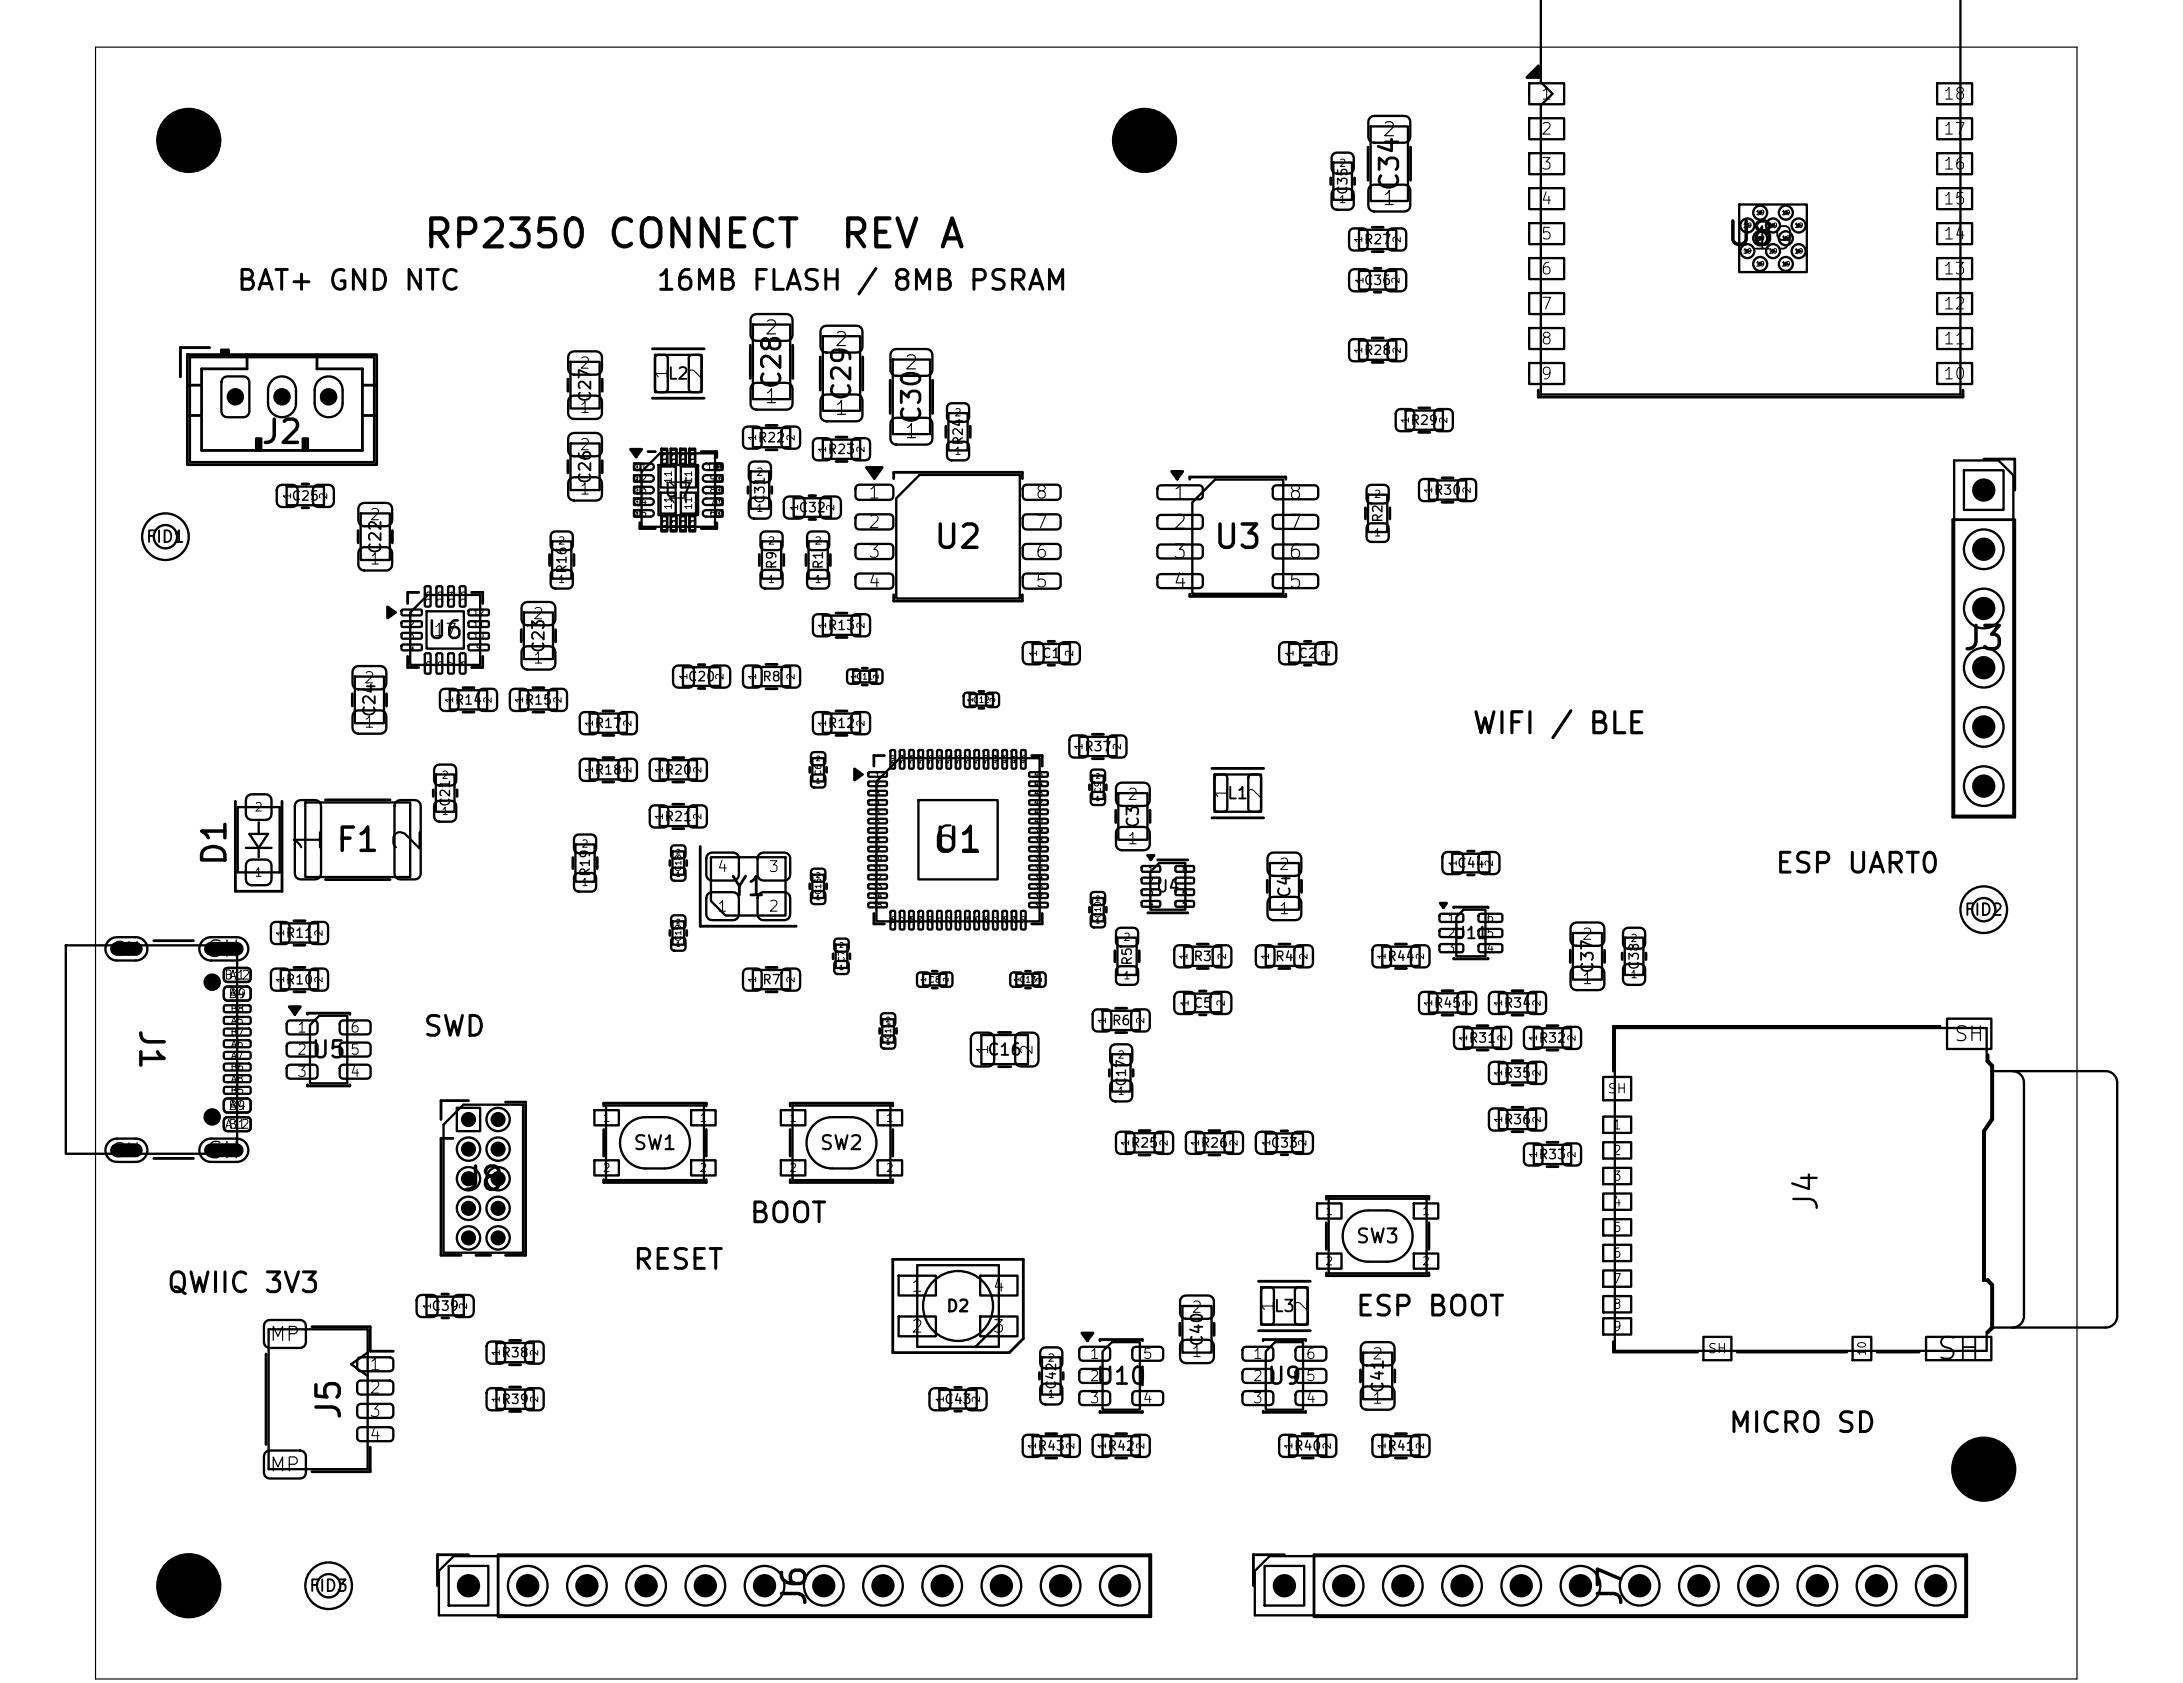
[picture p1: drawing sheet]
<svg xmlns="http://www.w3.org/2000/svg" width="94mm" height="72mm" viewBox="0 0 94 72" stroke-linecap="round" stroke-linejoin="round" font-family="sans-serif">
<defs><g id="words">
<g font-size="1.2">
<text x="18.1" y="10.9">RP2350 CONNECT</text>
<text x="36" y="10.9">REV A</text>
</g>
<g font-size="1.1">
<text x="14.1" y="36.7" transform="rotate(-90 14.1 36.7)">1</text>
<text x="18.3" y="36.7" transform="rotate(-90 18.3 36.7)">2</text>
<text x="39.9" y="36.9">61</text>
</g>
<g font-size="1">
<text x="74" y="10.8">U8</text>
<text x="11.1" y="19.3">J2</text>
<text x="40" y="23.8">U2</text>
<text x="52" y="23.8">U3</text>
<text x="84.1" y="28.1">J3</text>
<text x="9.9" y="37.2" transform="rotate(-90 9.9 37.2)">D1</text>
<text x="14.3" y="36.8">F1</text>
<text x="40" y="36.8">U1</text>
<text x="5.7" y="44.1" transform="rotate(90 5.7 44.1)">J1</text>
<text x="19.8" y="51.3">J8</text>
<text x="78.2" y="52.1" transform="rotate(-90 78.2 52.1)">J4</text>
<text x="14.9" y="61" transform="rotate(-90 14.9 61)">J5</text>
<text x="34.8" y="69" transform="rotate(-90 34.8 69)">J6</text>
<text x="69.8" y="69" transform="rotate(-90 69.8 69)">J7</text>
</g>
<g font-size=".9">
<text x="10.1" y="12.7">BAT+ GND NTC</text>
<text x="28.1" y="12.7">16MB FLASH / 8MB PSRAM</text>
<text x="63.1" y="31.7">WIFI / BLE</text>
<text x="76.1" y="37.7">ESP UART0</text>
<text x="18.1" y="44.7">SWD</text>
<text x="32.1" y="52.7">BOOT</text>
<text x="7.1" y="55.7">QWIIC 3V3</text>
<text x="27.1" y="54.7">RESET</text>
<text x="58.1" y="56.7">ESP BOOT</text>
<text x="83" y="58.6">SH</text>
<text x="74.1" y="61.7">MICRO SD</text>
</g>
<g font-size=".8">
<text x="60.2" y="8.3" transform="rotate(-90 60.2 8.3)">C34</text>
<text x="33.7" y="16.8" transform="rotate(-90 33.7 16.8)">C28</text>
<text x="36.7" y="17.3" transform="rotate(-90 36.7 17.3)">C29</text>
<text x="39.7" y="18.3" transform="rotate(-90 39.7 18.3)">C30</text>
<text x="18.3" y="27.6">U6</text>
<text x="31.3" y="38.6">Y1</text>
</g>
<g font-size=".7">
<text x="8.8" y="41.2">SH</text>
<text x="13.3" y="45.6">U5</text>
<text x="8.8" y="49.9">SH</text>
<text x="47" y="59.6">U10</text>
<text x="54.3" y="59.6">U9</text>
</g>
<g font-size=".6">
<text x="59.3" y="9">1</text>
<text x="59.3" y="6">2</text>
<text x="10.5" y="17.4" transform="rotate(-90 10.5 17.4)">1</text>
<text x="12.5" y="17.4" transform="rotate(-90 12.5 17.4)">2</text>
<text x="14.5" y="17.4" transform="rotate(-90 14.5 17.4)">3</text>
<text x="32.8" y="17.5">1</text>
<text x="32.8" y="14.5">2</text>
<text x="35.8" y="18">1</text>
<text x="35.8" y="15">2</text>
<text x="38.8" y="16">2</text>
<text x="28.4" y="21.5">U7</text>
<text x="38.8" y="19">1</text>
<text x="50.3" y="21.6">1</text>
<text x="50.3" y="22.8">2</text>
<text x="55.2" y="22.8">7</text>
<text x="55.2" y="21.6">8</text>
<text x="84.8" y="21.5">1</text>
<text x="84.8" y="24">2</text>
<text x="50.3" y="24.1">3</text>
<text x="50.3" y="25.4">4</text>
<text x="55.2" y="25.4">5</text>
<text x="55.2" y="24.1">6</text>
<text x="84.8" y="26.5">3</text>
<text x="84.8" y="29.1">4</text>
<text x="84.8" y="31.6">5</text>
<text x="84.8" y="34.2">6</text>
<text x="4.8" y="41.2">SH</text>
<text x="83.8" y="44.8">SH</text>
<text x="4.8" y="49.8">SH</text>
<text x="27.1" y="49.5">SW1</text>
<text x="35.1" y="49.5">SW2</text>
<text x="58.1" y="53.5">SW3</text>
<text x="11.5" y="57.7">MP</text>
<text x="11.5" y="63.3">MP</text>
<text x="19.8" y="68.5">1</text>
<text x="22.3" y="68.5">2</text>
<text x="27.4" y="68.5">4</text>
<text x="29.9" y="68.5">5</text>
<text x="32.5" y="68.5">6</text>
<text x="35" y="68.5">7</text>
<text x="40.1" y="68.5">9</text>
<text x="42.4" y="68.5">10</text>
<text x="44.9" y="68.5">11</text>
<text x="47.4" y="68.5">12</text>
<text x="54.8" y="68.5">1</text>
<text x="57.3" y="68.5">2</text>
<text x="59.9" y="68.5">3</text>
<text x="62.4" y="68.5">4</text>
<text x="64.9" y="68.5">5</text>
<text x="67.5" y="68.5">6</text>
<text x="70" y="68.5">7</text>
<text x="77.4" y="68.5">10</text>
<text x="79.9" y="68.5">11</text>
<text x="82.4" y="68.5">12</text>
</g>
<g font-size=".5">
<text x="66.1" y="4.4">1</text>
<text x="66.1" y="5.9">2</text>
<text x="83.3" y="5.9">17</text>
<text x="83.3" y="4.4">18</text>
<text x="66.1" y="7.4">3</text>
<text x="66.1" y="8.9">4</text>
<text x="66.1" y="10.4">5</text>
<text x="66.1" y="11.9">6</text>
<text x="83.3" y="11.9">13</text>
<text x="83.3" y="10.4">14</text>
<text x="83.3" y="8.9">15</text>
<text x="83.3" y="7.4">16</text>
<text x="24.8" y="17.8">1</text>
<text x="24.8" y="15.9">2</text>
<text x="25.5" y="17.3" transform="rotate(-90 25.5 17.3)">C27</text>
<text x="28.6" y="16.4">L2</text>
<text x="28.8" y="16.3" transform="rotate(-90 28.8 16.3)">1</text>
<text x="30.2" y="16.3" transform="rotate(-90 30.2 16.3)">2</text>
<text x="66.1" y="13.4">7</text>
<text x="66.1" y="14.9">8</text>
<text x="66.1" y="16.4">9</text>
<text x="83.3" y="16.4">10</text>
<text x="83.3" y="14.9">11</text>
<text x="83.3" y="13.4">12</text>
<text x="6.2" y="23.4">FID1</text>
<text x="15.8" y="22.4">2</text>
<text x="16.5" y="23.8" transform="rotate(-90 16.5 23.8)">C22</text>
<text x="24.8" y="21.3">1</text>
<text x="24.8" y="19.4">2</text>
<text x="25.5" y="20.8" transform="rotate(-90 25.5 20.8)">C26</text>
<text x="37.2" y="21.5">1</text>
<text x="37.2" y="22.8">2</text>
<text x="44.4" y="22.8">7</text>
<text x="44.4" y="21.5">8</text>
<text x="15.6" y="29.4">2</text>
<text x="15.8" y="24.3">1</text>
<text x="18.5" y="27.4">17</text>
<text x="22.8" y="28.6">1</text>
<text x="22.8" y="26.7">2</text>
<text x="23.5" y="28" transform="rotate(-90 23.5 28)">C23</text>
<text x="37.2" y="24.1">3</text>
<text x="37.2" y="25.3">4</text>
<text x="44.4" y="25.3">5</text>
<text x="44.4" y="24.1">6</text>
<text x="15.6" y="31.3">1</text>
<text x="16.2" y="30.8" transform="rotate(-90 16.2 30.8)">C24</text>
<text x="48.3" y="34.4">2</text>
<text x="49" y="35.6" transform="rotate(-90 49 35.6)">C3</text>
<text x="52.6" y="34.4">L1</text>
<text x="52.8" y="34.3" transform="rotate(-90 52.8 34.3)">1</text>
<text x="54.2" y="34.3" transform="rotate(-90 54.2 34.3)">2</text>
<text x="30.7" y="39.2">1</text>
<text x="30.7" y="37.5">4</text>
<text x="32.9" y="39.2">2</text>
<text x="32.9" y="37.5">3</text>
<text x="48.3" y="36.3">1</text>
<text x="49.5" y="38.4">U4</text>
<text x="54.8" y="39.3">1</text>
<text x="54.8" y="37.4">2</text>
<text x="55.5" y="38.6" transform="rotate(-90 55.5 38.6)">C4</text>
<text x="62.3" y="40.4">U11</text>
<text x="67.8" y="40.4">2</text>
<text x="68.5" y="41.8" transform="rotate(-90 68.5 41.8)">C37</text>
<text x="84.2" y="39.4">FID2</text>
<text x="42.3" y="45.4">C16</text>
<text x="42.5" y="45.3" transform="rotate(-90 42.5 45.3)">1</text>
<text x="44.4" y="45.3" transform="rotate(-90 44.4 45.3)">2</text>
<text x="67.8" y="42.3">1</text>
<text x="15.8" y="58.9">1</text>
<text x="15.8" y="59.9">2</text>
<text x="39" y="55.6">1</text>
<text x="39" y="57.3">2</text>
<text x="40.6" y="56.4">D2</text>
<text x="42.5" y="57.3">3</text>
<text x="42.5" y="55.6">4</text>
<text x="51.1" y="58.3">1</text>
<text x="51.1" y="56.4">2</text>
<text x="51.7" y="57.8" transform="rotate(-90 51.7 57.8)">C40</text>
<text x="54.6" y="56.4">L3</text>
<text x="54.8" y="56.3" transform="rotate(-90 54.8 56.3)">1</text>
<text x="56.2" y="56.3" transform="rotate(-90 56.2 56.3)">2</text>
<text x="58.8" y="58.4">2</text>
<text x="59.5" y="59.8" transform="rotate(-90 59.5 59.8)">C41</text>
<text x="15.8" y="60.9">3</text>
<text x="15.8" y="61.9">4</text>
<text x="58.8" y="60.3">1</text>
<text x="13.2" y="68.4">FID3</text>
</g>
<g font-size=".4">
<text x="57.9" y="8.4" transform="rotate(-90 57.9 8.4)">C35</text>
<text x="58.5" y="10.6">R27</text>
<text x="58.5" y="12.3">C36</text>
<text x="58.5" y="15.3">R28</text>
<text x="12.5" y="21.6">C25</text>
<text x="32.5" y="19.1">R22</text>
<text x="32.9" y="21.6" transform="rotate(-90 32.9 21.6)">C31</text>
<text x="34.2" y="22.1">C32</text>
<text x="35.5" y="19.6">R23</text>
<text x="41.4" y="19.1" transform="rotate(-90 41.4 19.1)">R24</text>
<text x="59.4" y="22.5" transform="rotate(-90 59.4 22.5)">R2</text>
<text x="60.5" y="18.3">R29</text>
<text x="61.5" y="21.3">R30</text>
<text x="24.4" y="24.6" transform="rotate(-90 24.4 24.6)">R16</text>
<text x="29.5" y="29.3">C20</text>
<text x="32.7" y="29.3">R8</text>
<text x="33.4" y="24.5" transform="rotate(-90 33.4 24.5)">R9</text>
<text x="35.4" y="24.5" transform="rotate(-90 35.4 24.5)">R1</text>
<text x="35.5" y="27.1">R13</text>
<text x="44.7" y="28.3">C1</text>
<text x="55.7" y="28.3">C2</text>
<text x="10.9" y="34.9">2</text>
<text x="19.4" y="34.6" transform="rotate(-90 19.4 34.6)">C21</text>
<text x="19.5" y="30.3">R14</text>
<text x="22.5" y="30.3">R15</text>
<text x="25.5" y="33.3">R18</text>
<text x="25.5" y="31.3">R17</text>
<text x="28.5" y="35.3">R21</text>
<text x="28.5" y="33.3">R20</text>
<text x="35.5" y="31.3">R12</text>
<text x="46.5" y="32.3">R37</text>
<text x="10.9" y="37.7">1</text>
<text x="12.2" y="40.3">R11</text>
<text x="25.4" y="37.6" transform="rotate(-90 25.4 37.6)">R19</text>
<text x="48.7" y="41.5" transform="rotate(-90 48.7 41.5)">R5</text>
<text x="51.2" y="41.3">R3</text>
<text x="54.7" y="41.3">R4</text>
<text x="59.5" y="41.3">R44</text>
<text x="62.5" y="37.3">C44</text>
<text x="70.4" y="41.6" transform="rotate(-90 70.4 41.6)">C38</text>
<text x="9.6" y="42.1">B12</text>
<text x="9.8" y="47.7">B4</text>
<text x="9.8" y="42.9">B9</text>
<text x="9.8" y="42.1">A1</text>
<text x="9.8" y="42.9">A4</text>
<text x="9.8" y="47.7">A9</text>
<text x="12.2" y="42.3">R10</text>
<text x="12.7" y="44.4">1</text>
<text x="12.7" y="45.4">2</text>
<text x="12.7" y="46.3">3</text>
<text x="15" y="46.3">4</text>
<text x="15" y="45.4">5</text>
<text x="15" y="44.4">6</text>
<text x="32.7" y="42.3">R7</text>
<text x="47.7" y="44.1">R6</text>
<text x="48.4" y="46.6" transform="rotate(-90 48.4 46.6)">C17</text>
<text x="51.2" y="43.3">C5</text>
<text x="61.5" y="43.3">R45</text>
<text x="63" y="44.8">R31</text>
<text x="64.5" y="46.3">R35</text>
<text x="64.5" y="43.3">R34</text>
<text x="66" y="44.8">R32</text>
<text x="68.9" y="47">SH</text>
<text x="9.6" y="48.5">A12</text>
<text x="9.8" y="48.5">B1</text>
<text x="48.5" y="49.3">R25</text>
<text x="51.5" y="49.3">R26</text>
<text x="54.5" y="49.3">C33</text>
<text x="64.5" y="48.3">R36</text>
<text x="66" y="49.8">R33</text>
<text x="69.1" y="48.6">1</text>
<text x="69.1" y="49.7">2</text>
<text x="69.1" y="50.8">3</text>
<text x="69.1" y="51.9">4</text>
<text x="69.1" y="53">5</text>
<text x="18.5" y="56.3">C39</text>
<text x="21.5" y="58.3">R38</text>
<text x="45.4" y="59.6" transform="rotate(-90 45.4 59.6)">C42</text>
<text x="46.7" y="58.4">1</text>
<text x="46.7" y="59.4">2</text>
<text x="49" y="58.4">5</text>
<text x="53.7" y="58.4">1</text>
<text x="53.7" y="59.4">2</text>
<text x="56" y="59.4">5</text>
<text x="56" y="58.4">6</text>
<text x="69.1" y="54.1">6</text>
<text x="69.1" y="55.2">7</text>
<text x="69.1" y="56.3">8</text>
<text x="69.1" y="57.2">9</text>
<text x="73.2" y="58.2">SH</text>
<text x="21.5" y="60.3">R39</text>
<text x="40.5" y="60.3">C43</text>
<text x="44.5" y="62.3">R43</text>
<text x="46.7" y="60.3">3</text>
<text x="47.5" y="62.3">R42</text>
<text x="49" y="60.3">4</text>
<text x="53.7" y="60.3">3</text>
<text x="55.5" y="62.3">R40</text>
<text x="56" y="60.3">4</text>
<text x="59.5" y="62.3">R41</text>
</g>
<g font-size=".3">
<text x="57.4" y="8.8">1</text>
<text x="57.4" y="7.2">2</text>
<text x="58.5" y="10.5" transform="rotate(-90 58.5 10.5)">1</text>
<text x="60.2" y="10.5" transform="rotate(-90 60.2 10.5)">2</text>
<text x="40.9" y="17.9">2</text>
<text x="58.5" y="15.2" transform="rotate(-90 58.5 15.2)">1</text>
<text x="58.6" y="12.2" transform="rotate(-90 58.6 12.2)">1</text>
<text x="60.1" y="12.2" transform="rotate(-90 60.1 12.2)">2</text>
<text x="60.2" y="15.2" transform="rotate(-90 60.2 15.2)">2</text>
<text x="12.6" y="21.5" transform="rotate(-90 12.6 21.5)">1</text>
<text x="14.1" y="21.5" transform="rotate(-90 14.1 21.5)">2</text>
<text x="23.9" y="23.4">2</text>
<text x="27.5" y="20.2">1</text>
<text x="27.5" y="20.7">2</text>
<text x="27.5" y="21.2">3</text>
<text x="27.5" y="21.7">4</text>
<text x="27.5" y="22.2">5</text>
<text x="28.9" y="21.9" transform="rotate(-90 28.9 21.9)">11</text>
<text x="28.9" y="20.8" transform="rotate(-90 28.9 20.8)">11</text>
<text x="29.8" y="21.9" transform="rotate(-90 29.8 21.9)">11</text>
<text x="29.8" y="20.8" transform="rotate(-90 29.8 20.8)">11</text>
<text x="30.3" y="20.2">10</text>
<text x="30.4" y="22.2">6</text>
<text x="30.4" y="21.7">7</text>
<text x="30.4" y="21.2">8</text>
<text x="30.4" y="20.7">9</text>
<text x="32.4" y="22">1</text>
<text x="32.4" y="20.5">2</text>
<text x="32.5" y="19" transform="rotate(-90 32.5 19)">1</text>
<text x="32.9" y="23.4">2</text>
<text x="34.2" y="19" transform="rotate(-90 34.2 19)">2</text>
<text x="34.3" y="22" transform="rotate(-90 34.3 22)">1</text>
<text x="34.9" y="23.4">2</text>
<text x="35.5" y="19.5" transform="rotate(-90 35.5 19.5)">1</text>
<text x="35.9" y="22" transform="rotate(-90 35.9 22)">2</text>
<text x="37.2" y="19.5" transform="rotate(-90 37.2 19.5)">2</text>
<text x="40.9" y="19.6">1</text>
<text x="58.9" y="23.1">1</text>
<text x="58.9" y="21.4">2</text>
<text x="60.5" y="18.2" transform="rotate(-90 60.5 18.2)">1</text>
<text x="61.5" y="21.2" transform="rotate(-90 61.5 21.2)">1</text>
<text x="62.2" y="18.2" transform="rotate(-90 62.2 18.2)">2</text>
<text x="63.2" y="21.2" transform="rotate(-90 63.2 21.2)">2</text>
<text x="17.5" y="26.5">1</text>
<text x="17.5" y="27">2</text>
<text x="17.5" y="27.5">3</text>
<text x="17.5" y="28">4</text>
<text x="18.5" y="28.6" transform="rotate(-90 18.5 28.6)">5</text>
<text x="18.5" y="25.8" transform="rotate(-90 18.5 25.8)">16</text>
<text x="19" y="28.6" transform="rotate(-90 19 28.6)">6</text>
<text x="19" y="25.8" transform="rotate(-90 19 25.8)">15</text>
<text x="19.5" y="28.6" transform="rotate(-90 19.5 28.6)">7</text>
<text x="19.5" y="25.8" transform="rotate(-90 19.5 25.8)">14</text>
<text x="20" y="28.6" transform="rotate(-90 20 28.6)">8</text>
<text x="20" y="25.8" transform="rotate(-90 20 25.8)">13</text>
<text x="20.3" y="27.5">10</text>
<text x="20.3" y="27">11</text>
<text x="20.3" y="26.5">12</text>
<text x="20.4" y="28">9</text>
<text x="23.9" y="25.1">1</text>
<text x="29.6" y="29.2" transform="rotate(-90 29.6 29.2)">1</text>
<text x="31.1" y="29.2" transform="rotate(-90 31.1 29.2)">2</text>
<text x="32.5" y="29.2" transform="rotate(-90 32.5 29.2)">1</text>
<text x="32.9" y="25.1">1</text>
<text x="34.2" y="29.2" transform="rotate(-90 34.2 29.2)">2</text>
<text x="34.9" y="25.1">1</text>
<text x="35.5" y="27" transform="rotate(-90 35.5 27)">1</text>
<text x="36.7" y="29.2">C11</text>
<text x="37.2" y="27" transform="rotate(-90 37.2 27)">2</text>
<text x="44.6" y="28.2" transform="rotate(-90 44.6 28.2)">1</text>
<text x="46.1" y="28.2" transform="rotate(-90 46.1 28.2)">2</text>
<text x="55.6" y="28.2" transform="rotate(-90 55.6 28.2)">1</text>
<text x="57.1" y="28.2" transform="rotate(-90 57.1 28.2)">2</text>
<text x="18.9" y="35">1</text>
<text x="18.9" y="33.5">2</text>
<text x="19.5" y="30.2" transform="rotate(-90 19.5 30.2)">1</text>
<text x="21.2" y="30.2" transform="rotate(-90 21.2 30.2)">2</text>
<text x="22.5" y="30.2" transform="rotate(-90 22.5 30.2)">1</text>
<text x="24.2" y="30.2" transform="rotate(-90 24.2 30.2)">2</text>
<text x="25.5" y="33.2" transform="rotate(-90 25.5 33.2)">1</text>
<text x="25.5" y="31.2" transform="rotate(-90 25.5 31.2)">1</text>
<text x="27.2" y="33.2" transform="rotate(-90 27.2 33.2)">2</text>
<text x="27.2" y="31.2" transform="rotate(-90 27.2 31.2)">2</text>
<text x="28.5" y="35.2" transform="rotate(-90 28.5 35.2)">1</text>
<text x="28.5" y="33.2" transform="rotate(-90 28.5 33.2)">1</text>
<text x="30.2" y="35.2" transform="rotate(-90 30.2 35.2)">2</text>
<text x="30.2" y="33.2" transform="rotate(-90 30.2 33.2)">2</text>
<text x="35.3" y="33.3" transform="rotate(-90 35.3 33.3)">C6</text>
<text x="35.5" y="31.2" transform="rotate(-90 35.5 31.2)">1</text>
<text x="37.2" y="31.2" transform="rotate(-90 37.2 31.2)">2</text>
<text x="41.7" y="30.2">C12</text>
<text x="46.5" y="32.2" transform="rotate(-90 46.5 32.2)">1</text>
<text x="47.3" y="34" transform="rotate(-90 47.3 34)">C9</text>
<text x="48.2" y="32.2" transform="rotate(-90 48.2 32.2)">2</text>
<text x="12.3" y="40.2" transform="rotate(-90 12.3 40.2)">1</text>
<text x="13.9" y="40.2" transform="rotate(-90 13.9 40.2)">2</text>
<text x="24.9" y="38.1">1</text>
<text x="24.9" y="36.4">2</text>
<text x="29.3" y="40.4" transform="rotate(-90 29.3 40.4)">C19</text>
<text x="29.3" y="37.4" transform="rotate(-90 29.3 37.4)">C18</text>
<text x="35.3" y="38.4" transform="rotate(-90 35.3 38.4)">C15</text>
<text x="36.3" y="41.3" transform="rotate(-90 36.3 41.3)">C7</text>
<text x="47.3" y="39.4" transform="rotate(-90 47.3 39.4)">C10</text>
<text x="48.2" y="40.4">2</text>
<text x="49.2" y="37.5">1</text>
<text x="49.2" y="38">2</text>
<text x="49.2" y="38.5">3</text>
<text x="49.2" y="39">4</text>
<text x="50.7" y="39">5</text>
<text x="50.7" y="38.5">6</text>
<text x="50.7" y="38">7</text>
<text x="50.7" y="37.5">8</text>
<text x="51" y="41.2" transform="rotate(-90 51 41.2)">1</text>
<text x="52.7" y="41.2" transform="rotate(-90 52.7 41.2)">2</text>
<text x="54.5" y="41.2" transform="rotate(-90 54.5 41.2)">1</text>
<text x="56.2" y="41.2" transform="rotate(-90 56.2 41.2)">2</text>
<text x="59.5" y="41.2" transform="rotate(-90 59.5 41.2)">1</text>
<text x="61.2" y="41.2" transform="rotate(-90 61.2 41.2)">2</text>
<text x="62.1" y="39.6">1</text>
<text x="62.1" y="40.3">2</text>
<text x="62.1" y="40.9">3</text>
<text x="62.6" y="37.2" transform="rotate(-90 62.6 37.2)">1</text>
<text x="63.7" y="40.9">4</text>
<text x="63.7" y="40.3">5</text>
<text x="63.7" y="39.6">6</text>
<text x="64.1" y="37.2" transform="rotate(-90 64.1 37.2)">2</text>
<text x="69.9" y="40.5">2</text>
<text x="9.9" y="47">B5</text>
<text x="9.9" y="46">B6</text>
<text x="9.9" y="44.5">B7</text>
<text x="9.9" y="43.5">B8</text>
<text x="9.9" y="44">A5</text>
<text x="9.9" y="45">A6</text>
<text x="9.9" y="45.5">A7</text>
<text x="9.9" y="46.5">A8</text>
<text x="12.3" y="42.2" transform="rotate(-90 12.3 42.2)">1</text>
<text x="13.9" y="42.2" transform="rotate(-90 13.9 42.2)">2</text>
<text x="32.5" y="42.2" transform="rotate(-90 32.5 42.2)">1</text>
<text x="34.2" y="42.2" transform="rotate(-90 34.2 42.2)">2</text>
<text x="38.3" y="44.6" transform="rotate(-90 38.3 44.6)">C14</text>
<text x="39.8" y="42.2">C8</text>
<text x="43.7" y="42.2">C13</text>
<text x="47.5" y="44" transform="rotate(-90 47.5 44)">1</text>
<text x="47.9" y="47">1</text>
<text x="47.9" y="45.5">2</text>
<text x="48.2" y="42.1">1</text>
<text x="49.2" y="44" transform="rotate(-90 49.2 44)">2</text>
<text x="51.1" y="43.2" transform="rotate(-90 51.1 43.2)">1</text>
<text x="52.6" y="43.2" transform="rotate(-90 52.6 43.2)">2</text>
<text x="61.5" y="43.2" transform="rotate(-90 61.5 43.2)">1</text>
<text x="63" y="44.7" transform="rotate(-90 63 44.7)">1</text>
<text x="63.2" y="43.2" transform="rotate(-90 63.2 43.2)">2</text>
<text x="64.5" y="46.2" transform="rotate(-90 64.5 46.2)">1</text>
<text x="64.5" y="43.2" transform="rotate(-90 64.5 43.2)">1</text>
<text x="64.7" y="44.7" transform="rotate(-90 64.7 44.7)">2</text>
<text x="66" y="44.7" transform="rotate(-90 66 44.7)">1</text>
<text x="66.2" y="46.2" transform="rotate(-90 66.2 46.2)">2</text>
<text x="66.2" y="43.2" transform="rotate(-90 66.2 43.2)">2</text>
<text x="67.7" y="44.7" transform="rotate(-90 67.7 44.7)">2</text>
<text x="69.9" y="42">1</text>
<text x="19.9" y="48.3">1</text>
<text x="19.9" y="49.5">3</text>
<text x="19.9" y="50.8">5</text>
<text x="19.9" y="52.1">7</text>
<text x="19.9" y="53.4">9</text>
<text x="21" y="53.4">10</text>
<text x="21.2" y="48.3">2</text>
<text x="21.2" y="49.5">4</text>
<text x="21.2" y="50.8">6</text>
<text x="21.2" y="52.1">8</text>
<text x="25.8" y="48.2">1</text>
<text x="25.8" y="50.4">2</text>
<text x="30" y="48.2">1</text>
<text x="30" y="50.4">2</text>
<text x="33.8" y="48.2">1</text>
<text x="33.8" y="50.4">2</text>
<text x="38" y="48.2">1</text>
<text x="38" y="50.4">2</text>
<text x="48.5" y="49.2" transform="rotate(-90 48.5 49.2)">1</text>
<text x="50.2" y="49.2" transform="rotate(-90 50.2 49.2)">2</text>
<text x="51.5" y="49.2" transform="rotate(-90 51.5 49.2)">1</text>
<text x="53.2" y="49.2" transform="rotate(-90 53.2 49.2)">2</text>
<text x="54.6" y="49.2" transform="rotate(-90 54.6 49.2)">1</text>
<text x="56.1" y="49.2" transform="rotate(-90 56.1 49.2)">2</text>
<text x="56.8" y="52.2">1</text>
<text x="61" y="52.2">1</text>
<text x="64.5" y="48.2" transform="rotate(-90 64.5 48.2)">1</text>
<text x="66" y="49.7" transform="rotate(-90 66 49.7)">1</text>
<text x="66.2" y="48.2" transform="rotate(-90 66.2 48.2)">2</text>
<text x="67.7" y="49.7" transform="rotate(-90 67.7 49.7)">2</text>
<text x="18.6" y="56.2" transform="rotate(-90 18.6 56.2)">1</text>
<text x="20.1" y="56.2" transform="rotate(-90 20.1 56.2)">2</text>
<text x="21.5" y="58.2" transform="rotate(-90 21.5 58.2)">1</text>
<text x="23.2" y="58.2" transform="rotate(-90 23.2 58.2)">2</text>
<text x="44.9" y="58.5">2</text>
<text x="56.8" y="54.4">2</text>
<text x="61" y="54.4">2</text>
<text x="80.1" y="58.2" transform="rotate(-90 80.1 58.2)">10</text>
<text x="21.5" y="60.2" transform="rotate(-90 21.5 60.2)">1</text>
<text x="23.2" y="60.2" transform="rotate(-90 23.2 60.2)">2</text>
<text x="40.6" y="60.2" transform="rotate(-90 40.6 60.2)">1</text>
<text x="42.1" y="60.2" transform="rotate(-90 42.1 60.2)">2</text>
<text x="44.5" y="62.2" transform="rotate(-90 44.5 62.2)">1</text>
<text x="44.9" y="60">1</text>
<text x="46.2" y="62.2" transform="rotate(-90 46.2 62.2)">2</text>
<text x="47.5" y="62.2" transform="rotate(-90 47.5 62.2)">1</text>
<text x="49.2" y="62.2" transform="rotate(-90 49.2 62.2)">2</text>
<text x="55.5" y="62.2" transform="rotate(-90 55.5 62.2)">1</text>
<text x="57.2" y="62.2" transform="rotate(-90 57.2 62.2)">2</text>
<text x="59.5" y="62.2" transform="rotate(-90 59.5 62.2)">1</text>
<text x="61.2" y="62.2" transform="rotate(-90 61.2 62.2)">2</text>
</g>
<g font-size=".2">
<text x="74.7" y="9.8">19</text>
<text x="74.7" y="10.9">19</text>
<text x="75.3" y="9.3">19</text>
<text x="75.3" y="10.4">19</text>
<text x="75.3" y="11.5">19</text>
<text x="75.8" y="9.8">19</text>
<text x="75.8" y="10.9">19</text>
<text x="76.4" y="9.3">19</text>
<text x="76.4" y="10.4">19</text>
<text x="76.4" y="11.5">19</text>
<text x="76.9" y="9.8">19</text>
<text x="76.9" y="10.9">19</text>
<text x="28.7" y="22.7" transform="rotate(-90 28.7 22.7)">11</text>
<text x="28.7" y="19.8" transform="rotate(-90 28.7 19.8)">11</text>
<text x="29.5" y="22.7" transform="rotate(-90 29.5 22.7)">11</text>
<text x="29.5" y="19.8" transform="rotate(-90 29.5 19.8)">11</text>
<text x="29.9" y="22.7" transform="rotate(-90 29.9 22.7)">11</text>
<text x="29.9" y="19.8" transform="rotate(-90 29.9 19.8)">11</text>
<text x="36.8" y="29.1" transform="rotate(-90 36.8 29.1)">1</text>
<text x="37.7" y="29.1" transform="rotate(-90 37.7 29.1)">2</text>
<text x="35" y="33.7">1</text>
<text x="35" y="32.7">2</text>
<text x="37.5" y="33.4">1</text>
<text x="37.5" y="33.8">2</text>
<text x="37.5" y="34.2">3</text>
<text x="37.5" y="34.6">4</text>
<text x="37.5" y="35">5</text>
<text x="37.5" y="35.4">6</text>
<text x="37.5" y="35.8">7</text>
<text x="38.4" y="32.8" transform="rotate(-90 38.4 32.8)">60</text>
<text x="38.8" y="32.8" transform="rotate(-90 38.8 32.8)">59</text>
<text x="39.2" y="32.8" transform="rotate(-90 39.2 32.8)">58</text>
<text x="39.6" y="32.8" transform="rotate(-90 39.6 32.8)">57</text>
<text x="40" y="32.8" transform="rotate(-90 40 32.8)">56</text>
<text x="40.4" y="32.8" transform="rotate(-90 40.4 32.8)">55</text>
<text x="40.8" y="32.8" transform="rotate(-90 40.8 32.8)">54</text>
<text x="41.2" y="32.8" transform="rotate(-90 41.2 32.8)">53</text>
<text x="41.6" y="32.8" transform="rotate(-90 41.6 32.8)">52</text>
<text x="41.8" y="30.1" transform="rotate(-90 41.8 30.1)">1</text>
<text x="42" y="32.8" transform="rotate(-90 42 32.8)">51</text>
<text x="42.4" y="32.8" transform="rotate(-90 42.4 32.8)">50</text>
<text x="42.7" y="30.1" transform="rotate(-90 42.7 30.1)">2</text>
<text x="42.8" y="32.8" transform="rotate(-90 42.8 32.8)">49</text>
<text x="43.2" y="32.8" transform="rotate(-90 43.2 32.8)">48</text>
<text x="43.6" y="32.8" transform="rotate(-90 43.6 32.8)">47</text>
<text x="44" y="32.8" transform="rotate(-90 44 32.8)">46</text>
<text x="44.3" y="35.8">39</text>
<text x="44.3" y="35.4">40</text>
<text x="44.3" y="35">41</text>
<text x="44.3" y="34.6">42</text>
<text x="44.3" y="34.2">43</text>
<text x="44.3" y="33.8">44</text>
<text x="44.3" y="33.4">45</text>
<text x="47" y="34.4">1</text>
<text x="47" y="33.4">2</text>
<text x="29" y="37.7">1</text>
<text x="29" y="36.7">2</text>
<text x="29" y="40.7">1</text>
<text x="29" y="39.7">2</text>
<text x="35" y="38.7">1</text>
<text x="35" y="37.7">2</text>
<text x="36" y="41.7">1</text>
<text x="36" y="40.7">2</text>
<text x="37.4" y="37">10</text>
<text x="37.4" y="37.4">11</text>
<text x="37.4" y="37.8">12</text>
<text x="37.4" y="38.2">13</text>
<text x="37.4" y="38.6">14</text>
<text x="37.4" y="39">15</text>
<text x="37.5" y="36.2">8</text>
<text x="37.5" y="36.6">9</text>
<text x="38.4" y="39.7" transform="rotate(-90 38.4 39.7)">16</text>
<text x="38.8" y="39.7" transform="rotate(-90 38.8 39.7)">17</text>
<text x="39.2" y="39.7" transform="rotate(-90 39.2 39.7)">18</text>
<text x="39.6" y="39.7" transform="rotate(-90 39.6 39.7)">19</text>
<text x="40" y="39.7" transform="rotate(-90 40 39.7)">20</text>
<text x="40.4" y="39.7" transform="rotate(-90 40.4 39.7)">21</text>
<text x="40.8" y="39.7" transform="rotate(-90 40.8 39.7)">22</text>
<text x="41.2" y="39.7" transform="rotate(-90 41.2 39.7)">23</text>
<text x="41.6" y="39.7" transform="rotate(-90 41.6 39.7)">24</text>
<text x="42" y="39.7" transform="rotate(-90 42 39.7)">25</text>
<text x="42.4" y="39.7" transform="rotate(-90 42.4 39.7)">26</text>
<text x="42.8" y="39.7" transform="rotate(-90 42.8 39.7)">27</text>
<text x="43.2" y="39.7" transform="rotate(-90 43.2 39.7)">28</text>
<text x="43.6" y="39.7" transform="rotate(-90 43.6 39.7)">29</text>
<text x="44" y="39.7" transform="rotate(-90 44 39.7)">30</text>
<text x="44.3" y="39">31</text>
<text x="44.3" y="38.6">32</text>
<text x="44.3" y="38.2">33</text>
<text x="44.3" y="37.8">34</text>
<text x="44.3" y="37.4">35</text>
<text x="44.3" y="37">36</text>
<text x="44.3" y="36.6">37</text>
<text x="44.3" y="36.2">38</text>
<text x="47" y="39.7">1</text>
<text x="47" y="38.7">2</text>
<text x="38" y="44.9">1</text>
<text x="38" y="43.9">2</text>
<text x="39.8" y="42.1" transform="rotate(-90 39.8 42.1)">1</text>
<text x="40.7" y="42.1" transform="rotate(-90 40.7 42.1)">2</text>
<text x="43.8" y="42.1" transform="rotate(-90 43.8 42.1)">1</text>
<text x="44.7" y="42.1" transform="rotate(-90 44.7 42.1)">2</text>
</g>
</g></defs>
<g fill="none" stroke="#000" stroke-width=".1">
<path d="M84.1 -.1v17h-18v-12.4l.5-.5-.5-.5v-3.5M8.1 15.3h7.9v4.5h-7.9zM9 14.9h-1.3v1.3M9.6 16.2l.8-.1 .3 .2v1.3l-.2 .3h-.8l-.2-.2v-1.3zM11.7 16.3a.6 .6 0 0 1 .6-.1 .6 .6 0 0 1 .4 .5v.6a.6 .6 0 0 1-.6 .6 .6 .6 0 0 1-.6-.6v-.7zM13.7 16.3a.6 .6 0 0 1 .6-.1 .6 .6 0 0 1 .4 .5v.6a.6 .6 0 0 1-.6 .6 .6 .6 0 0 1-.6-.6v-.7zM24.4 18.6h.2h1.1l.1 .2v.6l-.2 .2h-1.1l-.1-.3zM24.4 17h.2h1.1l.1 .2v.6l-.2 .2h-1.1l-.1-.3zM24.4 15.1h.2h1.1l.1 .2v.6l-.2 .2h-1.1l-.1-.3zM24.5 19h1.2v2h-1.2zM24.5 15.5h1.2v2h-1.2zM27.2 19.9h.3v.3h-.3z"/>
<path d="M27.2 19.9h.7l.1 .1-.1 .2h-.6l-.1-.1zM28.1 15.2h2v1.6h-2zM28.1 15.3l.4-.1 .1 .1v1.4v.1h-.4l-.1-.1zM28.2 19.9h1.7v2.2h-1.7zM28.3 19.4h2.4v3.2h-3.2v-2.4zM28.4 19.2h.2v.7h-.2zM28.4 19.3h.2v.6h-.2zM28.8 19.2h.2v.7h-.2zM28.8 19.3h.2v.6h-.2zM29.2 19.2h.2v.7h-.2zM29.2 19.3h.2v.6h-.2zM29.6 19.2h.2v.7h-.2z"/>
<path d="M29.6 19.3h.2v.6h-.2zM29.6 15.3l.4-.1 .1 .1v1.4l-.1 .1h-.3l-.1-.1zM30.2 19.9h.7l.1 .1-.1 .2h-.6l-.1-.1zM30.7 19.9h.3v.3h-.3zM31.9 18.4h.7v.8h-.7zM32.2 19.9l.1-.1 .7 .1 .1 .1-.1 .6-.2 .1-.6-.1-.1-.1zM32.3 16.5l.1-.1h1.4l.2 .3v.7l-.3 .2h-1.3l-.2-.3zM32.3 13.5h.1h1.4l.2 .2v.8l-.3 .1h-1.3l-.2-.2zM32.3 18.4h1.6v.8h-1.6zM32.3 13.9h1.6v3.2h-1.6zM33.6 18.4h.7v.8h-.7zM34.9 18.9h.7v.8h-.7z"/>
<path d="M35.3 17l.1-.1h1.4l.2 .3v.7l-.3 .2h-1.3l-.2-.3zM35.3 14h.1h1.4l.2 .2v.8l-.3 .1h-1.3l-.2-.2zM35.3 18.9h1.6v.8h-1.6zM35.3 14.4h1.6v3.2h-1.6zM36.6 18.9h.7v.8h-.7zM38.3 18l.1-.1h1.4l.2 .3v.7l-.3 .2h-1.3l-.2-.3zM38.3 15h.1h1.4l.2 .2v.8l-.3 .1h-1.3l-.2-.2zM38.3 15.4h1.6v3.2h-1.6zM40.7 19h.8v.7h-.8zM40.7 17.4h.8v.6h-.8zM40.7 17.7h.8v1.6h-.8zM57.2 8.2l.1-.1 .7 .1 .1 .1-.1 .6-.2 .1-.6-.1-.1-.1z"/>
<path d="M57.2 6.6l.1-.1 .7 .1 .1 .2-.1 .6h-.2h-.6l-.1-.2zM57.2 7h.8v1.6h-.8zM57.9 9.9h.7v.8h-.7zM57.9 14.6h.7v.8h-.7zM57.9 11.6l.2-.1 .6 .1 .1 .2-.1 .6-.2 .1-.6-.1v-.1zM58.3 11.6h1.6v.8h-1.6zM58.3 9.9h1.6v.8h-1.6zM58.3 14.6h1.6v.8h-1.6zM58.8 8l.1-.1h1.4l.2 .3v.7l-.3 .2h-1.3l-.2-.3zM58.8 5h.1h1.4l.2 .2v.8l-.3 .1h-1.3l-.2-.2zM58.8 5.4h1.6v3.2h-1.6zM59.5 11.6l.1-.1 .7 .1v.2v.6l-.2 .1-.6-.1-.1-.1z"/>
<path d="M59.6 9.9h.7v.8h-.7zM59.6 14.6h.7v.8h-.7zM59.9 17.6h.7v.8h-.7zM60.3 17.6h1.6v.8h-1.6zM61.6 17.6h.7v.8h-.7zM65.6 3.6h1.5v.9h-1.5zM65.6 5.1h1.5v.9h-1.5zM65.6 6.6h1.5v.9h-1.5zM65.6 8.1h1.5v.9h-1.5zM65.6 9.6h1.5v.9h-1.5zM65.6 11.1h1.5v.9h-1.5zM65.6 12.6h1.5v.9h-1.5z"/>
<path d="M65.6 14.1h1.5v.9h-1.5zM65.6 15.6h1.5v.9h-1.5zM74.6 8.8h2.9v2.9h-2.9zM83.1 15.6h1.5v.9h-1.5zM83.1 14.1h1.5v.9h-1.5zM83.1 12.6h1.5v.9h-1.5zM83.1 11.1h1.5v.9h-1.5zM83.1 9.6h1.5v.9h-1.5zM83.1 8.1h1.5v.9h-1.5zM83.1 6.6h1.5v.9h-1.5zM83.1 5.1h1.5v.9h-1.5zM83.1 3.6h1.5v.9h-1.5z"/>
<path d="M83.8 19.8h1.9l.7 .6v14.6h-2.6zM10.2 34.6h1.8v2.8h-1.8zM10.5 36.4h1.1M10.6 36.9h.2h.8v.2v.8l-.2 .1-.8-.1-.1-.2zM10.6 34.1h.2h.8v.2v.8l-.2 .1-.8-.1-.1-.2zM10.7 35.8h.8l-.4 .6zM11.1 35.3v.5M11.1 36.4v.4M11.7 39.6h.7v.8h-.7zM11.9 20.9l.2-.1 .6 .1 .1 .1-.1 .7h-.2h-.6v-.2zM12 39.6h1.6v.8h-1.6zM12.3 20.9h1.6v.8h-1.6z"/>
<path d="M12.7 34.4l.8-.1 .3 .2v3l-.2 .2h-.7l-.2-.1-.1-3zM13.1 34.4h4.5v3.2h-4.5zM13.3 39.6h.7v.8h-.7zM13.5 20.9l.1-.1 .7 .1v.1v.7h-.2h-.6l-.1-.2zM15.2 30.5h.2h1l.2 .2v.6l-.3 .2h-1l-.2-.3zM15.2 28.6h.2h1l.2 .2v.6l-.3 .2h-1l-.2-.3zM15.2 29h1.3v2h-1.3zM15.4 23.5h.2h1.1l.1 .2v.6l-.2 .2h-1.1l-.1-.3zM15.4 21.6h.2h1.1l.1 .2v.6l-.2 .2h-1.1l-.1-.3zM15.5 22h1.2v2h-1.2zM17 34.4l.8-.1 .2 .2v3l-.1 .2h-.7l-.3-.1v-3zM17.2 26.2h.9v.2h-.8z"/>
<path d="M17.2 26.7h.9v.2h-.8zM17.2 27.2h.9v.2h-.8zM17.2 27.7h.9v.2h-.8zM18.2 28l.3 .1-.1 .8h-.2zM18.2 25.2h.3l-.1 .8h-.2zM18.3 26.2h1.6v1.6h-1.6zM18.3 25.5h2.3v3h-3v-2.2zM18.7 34.4l.1-.1 .7 .1 .1 .2-.1 .6h-.2h-.6l-.1-.2zM18.7 32.9l.1-.1 .7 .1 .1 .1-.1 .6-.2 .1-.6-.1-.1-.1zM18.7 33.2h.8v1.6h-.8zM18.7 28l.3 .1-.1 .8h-.2zM18.7 25.2h.3l-.1 .8h-.2z"/>
<path d="M18.9 29.6h.7v.8h-.7zM19.2 28l.3 .1-.1 .8h-.2zM19.2 25.2h.3l-.1 .8h-.2zM19.3 29.6h1.6v.8h-1.6zM19.7 28l.3 .1-.1 .8h-.2zM19.7 25.2h.3l-.1 .8h-.2zM20.1 27.7h.8l.1 .2h-.9zM20.1 27.2h.8l.1 .2h-.9zM20.1 26.7h.8l.1 .2h-.9zM20.1 26.2h.8l.1 .2h-.9zM20.6 29.6h.7v.8h-.7zM21.9 29.6h.7v.8h-.7z"/>
<path d="M22.3 29.6h1.6v.8h-1.6zM22.4 27.8l.2-.1h1.1l.1 .3v.6l-.2 .1h-1.1l-.1-.2zM22.4 25.9l.2-.1h1.1l.1 .3v.6l-.2 .1h-1.1l-.1-.2zM22.5 26.3h1.2v2h-1.2zM23.6 29.6h.7v.8h-.7zM23.7 24.5h.8v.7h-.8zM23.7 22.9h.8v.6h-.8zM23.7 23.2h.8v1.6h-.8zM24.4 20.5h.2h1.1l.1 .2v.6l-.2 .2h-1.1l-.1-.3zM24.7 37.5h.8v.7h-.8zM24.7 35.9h.8v.6h-.8zM24.7 36.2h.8v1.6h-.8z"/>
<path d="M24.9 32.6h.7v.8h-.7zM24.9 30.6h.7v.8h-.7zM25.3 32.6h1.6v.8h-1.6zM25.3 30.6h1.6v.8h-1.6zM26.6 32.6h.7v.8h-.7zM26.6 30.6h.7v.8h-.7zM27.2 20.4h.3v.3h-.3zM27.2 20.9h.3v.3h-.3zM27.2 21.4h.3v.3h-.3zM27.2 21.9h.3v.3h-.3zM27.2 20.4h.7l.1 .1-.1 .2h-.6l-.1-.1zM27.2 20.9h.7l.1 .1-.1 .2h-.6l-.1-.1z"/>
<path d="M27.2 21.4h.7l.1 .1-.1 .2h-.6l-.1-.1zM27.2 21.9h.7l.1 .1-.1 .2h-.6l-.1-.1zM27.9 34.6h.7v.8h-.7zM27.9 32.6h.7v.8h-.7zM28.3 34.6h1.6v.8h-1.6zM28.3 32.6h1.6v.8h-1.6zM28.3 20h.7v.9h-.7zM28.3 21.1h.7v.9h-.7zM28.4 22.1h.2v.7h-.2zM28.4 22.1h.2v.6h-.2zM28.8 22.1h.2v.7h-.2zM28.8 22.1h.2v.6h-.2z"/>
<path d="M28.8 37.3h.6v.4h-.6zM28.8 36.3h.6v.5h-.6zM28.8 39.3h.6v.5h-.6zM28.8 36.5h.5v1h-.5zM28.8 39.5h.5v1h-.5zM28.9 28.6l.2-.1 .6 .1 .1 .2-.1 .6-.2 .1-.6-.1v-.1zM29.2 22.1h.2v.7h-.2zM29.2 22.1h.2v.6h-.2zM29.2 20h.7v.9h-.7zM29.2 21.1h.7v.9h-.7zM29.3 28.6h1.6v.8h-1.6zM29.6 22.1h.2v.7h-.2z"/>
<path d="M29.6 34.6h.7v.8h-.7zM29.6 32.6h.7v.8h-.7zM29.6 22.1h.2v.6h-.2zM30.2 21.9h.7l.1 .1-.1 .2h-.6l-.1-.1zM30.2 21.4h.7l.1 .1-.1 .2h-.6l-.1-.1zM30.2 20.9h.7l.1 .1-.1 .2h-.6l-.1-.1zM30.2 20.4h.7l.1 .1-.1 .2h-.6l-.1-.1zM30.4 38.3h.1h.9h.2l.1 .2-.1 .9-.2 .1h-.9l-.1-.1-.1-.2zM30.4 36.6h.1h.9h.2l.1 .2-.1 .9-.2 .1h-.9l-.1-.1-.1-.2zM30.5 28.6l.1-.1 .7 .1v.2v.6l-.2 .1-.6-.1-.1-.1zM30.5 36.8h3.2v2.5h-2.6l-.6-.7zM30.7 21.9h.3v.3h-.3z"/>
<path d="M30.7 21.4h.3v.3h-.3zM30.7 20.9h.3v.3h-.3zM30.7 20.4h.3v.3h-.3zM31.9 28.6h.7v.8h-.7zM32.2 21.4l.1-.1 .7 .1 .1 .2-.1 .6h-.2h-.6l-.1-.2zM32.2 20.2h.8v1.6h-.8zM32.3 28.6h1.6v.8h-1.6zM32.6 38.3h.1h.9h.2l.1 .2-.1 .9-.2 .1h-.9l-.1-.1-.1-.2zM32.6 36.6h.1h.9h.2l.1 .2-.1 .9-.2 .1h-.9l-.1-.1-.1-.2zM32.7 24.5h.8v.7h-.8zM32.7 22.9h.8v.6h-.8zM32.7 23.2h.8v1.6h-.8z"/>
<path d="M33.6 28.6h.7v.8h-.7zM33.7 21.4l.1-.1 .7 .1v.1v.7h-.2h-.6l-.1-.2zM34 21.4h1.6v.8h-1.6zM34.7 24.5h.8v.7h-.8zM34.7 22.9h.8v.6h-.8zM34.7 23.2h.8v1.6h-.8zM34.8 33.3h.6v.4h-.6zM34.8 32.3h.6v.5h-.6zM34.8 38.3h.6v.4h-.6zM34.8 37.3h.6v.5h-.6zM34.8 32.5h.5v1h-.5zM34.8 37.5h.5v1h-.5z"/>
<path d="M34.9 30.6h.7v.8h-.7zM34.9 26.4h.7v.8h-.7zM35.2 21.4l.2-.1 .6 .1 .1 .1-.1 .7h-.2h-.6v-.2zM35.3 30.6h1.6v.8h-1.6zM35.3 26.4h1.6v.8h-1.6zM36.4 28.8h.5v.5h-.5zM36.6 30.6h.7v.8h-.7zM36.6 26.4h.7v.8h-.7zM36.6 28.8h1v.5h-1zM36.7 20.8h1.5l.1 .2v.3l-.1 .1h-1.4l-.1-.1zM36.7 22.1h1.5l.1 .1v.4l-.1 .1h-1.4l-.1-.2zM36.7 23.4l1.5-.1 .1 .2v.4l-.1 .1h-1.4l-.1-.2z"/>
<path d="M36.7 24.6h1.5l.1 .2v.4l-.1 .1-1.4-.1-.1-.1zM37.3 33.1h.7v.2h-.7zM37.3 33.5h.7v.2h-.7zM37.3 33.9h.7v.2h-.7zM37.3 34.3h.7v.2h-.7zM37.3 34.7h.7v.2h-.7zM37.3 35.1h.7v.2h-.7zM37.3 35.5h.7v.2h-.7zM37.3 35.9h.7v.2h-.7zM37.3 36.3h.7v.2h-.7zM37.3 36.7h.7v.2h-.7zM37.3 37.1h.7v.2h-.7z"/>
<path d="M37.3 37.5h.7v.2h-.7zM37.3 37.9h.7v.2h-.7zM37.3 38.3h.7v.2h-.7zM37.3 38.7h.7v.2h-.7zM37.3 28.8h.5v.5h-.5zM37.6 33.5l1-1h6v7h-7zM38.2 39.1h.2l-.1 .8-.1-.1zM38.2 32.2h.2l-.1 .8-.1-.1zM38.4 21.4l1-1h4.3v5.3h-5.3zM38.6 39.1h.2l-.1 .8-.1-.1zM38.6 32.2h.2l-.1 .8-.1-.1zM39 39.1h.2l-.1 .8-.1-.1z"/>
<path d="M39 32.2h.2l-.1 .8-.1-.1zM39.4 34.3h3.4v3.4h-3.4zM39.4 39.1h.2l-.1 .8-.1-.1zM39.4 32.2h.2l-.1 .8-.1-.1zM39.8 39.1h.2l-.1 .8-.1-.1zM39.8 32.2h.2l-.1 .8-.1-.1zM40.2 39.1h.2l-.1 .8-.1-.1zM40.2 32.2h.2l-.1 .8-.1-.1zM40.6 39.1h.2l-.1 .8-.1-.1zM40.6 32.2h.2l-.1 .8-.1-.1zM41 39.1h.2l-.1 .8-.1-.1zM41 32.2h.2l-.1 .8-.1-.1z"/>
<path d="M41.4 29.8h.5v.5h-.5zM41.4 39.1h.2l-.1 .8-.1-.1zM41.4 32.2h.2l-.1 .8-.1-.1zM41.6 29.8h1v.5h-1zM41.8 39.1h.2l-.1 .8-.1-.1zM41.8 32.2h.2l-.1 .8-.1-.1zM42.2 39.1h.2l-.1 .8-.1-.1zM42.2 32.2h.2l-.1 .8-.1-.1zM42.3 29.8h.5v.5h-.5zM42.6 39.1h.2l-.1 .8-.1-.1zM42.6 32.2h.2l-.1 .8-.1-.1zM43 39.1h.2l-.1 .8-.1-.1z"/>
<path d="M43 32.2h.2l-.1 .8-.1-.1zM43.4 39.1h.2l-.1 .8-.1-.1zM43.4 32.2h.2l-.1 .8-.1-.1zM43.8 39.1h.2l-.1 .8-.1-.1zM43.8 32.2h.2l-.1 .8-.1-.1zM43.9 24.6h1.5l.1 .2v.4l-.2 .1-1.3-.1-.1-.1zM43.9 23.4l1.5-.1 .1 .2v.4l-.2 .1h-1.3l-.1-.2zM43.9 22.1h1.5l.1 .1v.4l-.2 .1h-1.3l-.1-.2zM43.9 20.8h1.5l.1 .2v.3l-.2 .1h-1.3l-.1-.1zM43.9 27.6l.2-.1 .6 .1 .1 .2-.1 .6-.2 .1-.6-.1v-.1zM44.2 38.7h.7v.2h-.7zM44.2 38.3h.7v.2h-.7z"/>
<path d="M44.2 37.9h.7v.2h-.7zM44.2 37.5h.7v.2h-.7zM44.2 37.1h.7v.2h-.7zM44.2 36.7h.7v.2h-.7zM44.2 36.3h.7v.2h-.7zM44.2 35.9h.7v.2h-.7zM44.2 35.5h.7v.2h-.7zM44.2 35.1h.7v.2h-.7zM44.2 34.7h.7v.2h-.7zM44.2 34.3h.7v.2h-.7zM44.2 33.9h.7v.2h-.7zM44.2 33.5h.7v.2h-.7z"/>
<path d="M44.2 33.1h.7v.2h-.7zM44.3 27.6h1.6v.8h-1.6zM45.5 27.6l.1-.1 .7 .1v.2v.6l-.2 .1-.6-.1-.1-.1zM45.9 31.6h.7v.8h-.7zM46.3 31.6h1.6v.8h-1.6zM46.8 39.3h.6v.4h-.6zM46.8 38.3h.6v.5h-.6zM46.8 34h.6v.5h-.6zM46.8 33.1h.6v.4h-.6zM46.8 38.5h.5v1h-.5zM46.8 33.3h.5v1h-.5zM47.6 31.6h.7v.8h-.7z"/>
<path d="M47.9 39.9h.9v.6h-.9zM47.9 35.5h.2h1.1l.1 .2v.6l-.2 .2h-1.1l-.1-.3zM47.9 33.6h.2h1.1l.1 .2v.6l-.2 .2h-1.1l-.1-.3zM48 34h1.2v2h-1.2zM49 37.2h.7l.1 .2h-.8zM49 37.7h.7l.1 .2h-.8zM49 38.2h.7l.1 .2h-.8zM49 38.7h.7l.1 .2h-.8zM49.3 37.4l.4-.4h1.1v2h-1.5zM49.7 20.9l1.8-.1 .1 .2v.3l-.2 .1h-1.7l-.1-.1zM49.7 22.1h1.8l.1 .1v.4l-.2 .1h-1.7l-.1-.2zM49.7 23.4h1.8l.1 .1v.4l-.2 .1-1.7-.1-.1-.1z"/>
<path d="M49.7 24.7l1.8-.1 .1 .2v.3l-.2 .1h-1.7l-.1-.1zM50.4 38.7h.8v.2h-.7zM50.4 38.2h.8v.2h-.7zM50.4 37.7h.8v.2h-.7zM50.4 37.2h.8v.2h-.7zM52.1 33.2h2v1.6h-2zM52.1 20.6h2.9v4.9h-3.9v-4zM52.1 33.3l.4-.1 .1 .1v1.4v.1h-.4l-.1-.1zM53.6 33.3l.4-.1 .1 .1v1.4l-.1 .1h-.3l-.1-.1zM54.4 38.5h.2h1.1l.1 .2v.6l-.2 .2h-1.1l-.1-.3zM54.4 36.6h.2h1.1l.1 .2v.6l-.2 .2h-1.1l-.1-.3zM54.5 37h1.2v2h-1.2z"/>
<path d="M54.6 24.7l1.9-.1v.2v.3l-.1 .1h-1.7l-.1-.1zM54.6 23.4h1.9v.1v.4l-.1 .1-1.7-.1-.1-.1zM54.6 22.1h1.9v.1v.4l-.1 .1h-1.7l-.1-.2zM54.6 20.9l1.9-.1v.2v.3l-.1 .1h-1.7l-.1-.1zM54.9 27.6l.2-.1 .6 .1 .1 .2-.1 .6-.2 .1-.6-.1v-.1zM55.3 27.6h1.6v.8h-1.6zM56.5 27.6l.1-.1 .7 .1v.2v.6l-.2 .1-.6-.1-.1-.1zM58.7 22.5h.8v.7h-.8zM58.7 20.9h.8v.6h-.8zM58.7 21.2h.8v1.6h-.8zM60.9 20.6h.7v.8h-.7zM61.3 20.6h1.6v.8h-1.6z"/>
<path d="M61.8 39.2h.9l.1 .3h-1zM61.8 39.9h.9l.1 .2-1 .1zM61.9 36.6l.2-.1 .6 .1 .1 .2-.1 .6-.2 .1-.6-.1v-.1zM62.3 36.6h1.6v.8h-1.6zM62.6 20.6h.7v.8h-.7zM62.8 39h.9v2h-1.2v-1.7zM63.4 39.9h1v.2l-.9 .1zM63.4 39.2h1v.3h-.9zM63.5 36.6l.1-.1 .7 .1v.2v.6l-.2 .1-.6-.1-.1-.1zM67.4 39.6h.2h1.1l.1 .2v.6l-.2 .2h-1.1l-.1-.3zM69.7 39.9l.1-.1 .7 .1 .1 .1-.1 .6-.2 .1-.6-.1-.1-.1zM84.2 20.2h1.7v1.7h-1.7z"/>
<path d="M2.8 40.6h7.4v8.9h-7.4zM4.7 40.3l.3-.1h.8a.5 .5 0 0 1 .5 .5 .5 .5 0 0 1-.5 .5h-.8a.5 .5 0 0 1-.4-.3 .5 .5 0 0 1 .1-.6zM4.7 49l.3-.2h.8a.5 .5 0 0 1 .5 .5 .5 .5 0 0 1-.5 .5h-.8a.5 .5 0 0 1-.4-.3 .5 .5 0 0 1 .1-.5zM8.7 40.3l.3-.1h1.2a.5 .5 0 0 1 .5 .5 .5 .5 0 0 1-.5 .5h-1.1a.5 .5 0 0 1-.5-.3 .5 .5 0 0 1 .1-.6zM8.7 49l.3-.2h1.2a.5 .5 0 0 1 .5 .5 .5 .5 0 0 1-.5 .5h-1.1a.5 .5 0 0 1-.5-.3 .5 .5 0 0 1 .1-.5zM9.6 43.6h1.1l.1 .2-.1 .1h-1zM9.6 44.6h1.1l.1 .2-.1 .1h-1zM9.6 45.1h1.1l.1 .2-.1 .1h-1zM9.6 46.1h1.1l.1 .2-.1 .1h-1zM9.6 46.6h1.1l.1 .2-.1 .1h-1zM9.6 45.6h1.1l.1 .2-.1 .1h-1zM9.6 44.1h1.1l.1 .2-.1 .1h-1z"/>
<path d="M9.6 43.1h1.1l.1 .2-.1 .1h-1zM9.6 41.6l1.1-.1 .1 .2-.1 .3-.1 .1h-.9l-.1-.1zM9.6 42.4l1.1-.1 .1 .2-.1 .3-.1 .1h-.9l-.1-.1zM9.6 47.2l1.1-.1 .1 .2-.1 .3-.1 .1h-.9l-.1-.1zM9.6 48l1.1-.1 .1 .2-.1 .3-.1 .1h-.9l-.1-.1zM11.4 56.7l.2-.1h1.4l.1 .3v.8l-.2 .1h-1.4l-.2-.2zM11.5 57h4.3v6h-4.3zM11.7 41.6h.7v.8h-.7zM12 41.6h1.6v.8h-1.6zM12.3 43.8h1.2l.1 .1v.4l-.1 .1h-1.1l-.1-.2zM12.3 44.8l1.2-.1 .1 .2v.3l-.1 .1h-1.1l-.1-.1zM12.3 45.7h1.2l.1 .1v.4l-.1 .1h-1.1l-.1-.2z"/>
<path d="M13.3 41.6h.7v.8h-.7zM13.7 43.6h1.2v2.9h-1.6v-2.5zM14.6 45.7h1.2l.1 .1v.4l-.2 .1h-1l-.1-.2zM14.6 44.8l1.2-.1 .1 .2v.3l-.2 .1h-1l-.1-.1zM14.6 43.8h1.2l.1 .1v.4l-.2 .1h-1l-.1-.2zM15.4 58.3l1.4-.1 .1 .2v.3l-.2 .1h-1.3l-.1-.1zM15.4 59.3l1.4-.1 .1 .2v.3l-.2 .1h-1.3l-.1-.1zM15.8 58l-.7 .5 .7 .5M17.9 55.6l.2-.1 .6 .1 .1 .2-.1 .6-.2 .1-.6-.1v-.1zM18.3 55.6h1.6v.8h-1.6zM19.5 55.6l.1-.1 .7 .1v.2v.6l-.2 .1-.6-.1-.1-.1zM19.6 47.5h1v1h-1z"/>
<path d="M19.9 47.4h2.5v6.3h-3.4v-5.5zM20.9 59.6h.7v.8h-.7zM20.9 57.6h.7v.8h-.7zM21.3 59.6h1.6v.8h-1.6zM21.3 57.6h1.6v.8h-1.6zM22.6 59.6h.7v.8h-.7zM22.6 57.6h.7v.8h-.7zM25.5 47.6h1v.7h-1zM25.5 49.8h1v.6h-1zM26 47.4h4.2v3.2h-4.2zM26.9 48.2l.6-.3h1a1.1 1.1 0 0 1 1.1 1.1 1.1 1.1 0 0 1-1.1 1.1h-.8a1.1 1.1 0 0 1-1-.7 1.1 1.1 0 0 1 .2-1.2zM28.8 40.3h.6v.4h-.6z"/>
<path d="M29.6 47.6h1.1v.7h-1.1zM29.6 49.8h1.1v.6h-1.1zM31.9 41.6h.7v.8h-.7zM32.3 41.6h1.6v.8h-1.6zM33.5 47.6h1v.7h-1zM33.5 49.8h1v.6h-1zM33.6 41.6h.7v.8h-.7zM34 47.4h4.2v3.2h-4.2zM34.9 48.2l.6-.3h1a1.1 1.1 0 0 1 1.1 1.1 1.1 1.1 0 0 1-1.1 1.1h-.8a1.1 1.1 0 0 1-1-.7 1.1 1.1 0 0 1 .2-1.2zM35.8 41.3h.6v.4h-.6zM35.8 40.3h.6v.5h-.6zM35.8 40.5h.5v1h-.5z"/>
<path d="M37.6 47.6h1.1v.7h-1.1zM37.6 49.8h1.1v.6h-1.1zM37.8 44.5h.6v.4h-.6zM37.8 43.5h.6v.5h-.6zM37.8 43.7h.5v1h-.5zM38.5 54.7h1.6v.9h-1.6zM38.5 56.5h1.6v.8h-1.6zM39.3 54.3h3.5v3.5h-3.5zM39.4 41.8h.5v.5h-.5zM39.6 41.8h1v.5h-1zM39.9 59.6l.2-.1 .6 .1 .1 .2-.1 .6-.2 .1-.6-.1v-.1zM40.3 59.6h1.6v.8h-1.6z"/>
<path d="M40.3 41.8h.5v.5h-.5zM41.5 59.6l.1-.1 .7 .1v.2v.6l-.2 .1-.6-.1-.1-.1zM41.7 44.4l.7-.1 .2 .2v1l-.1 .2h-.6l-.2-.1-.1-1.1zM42 56.5h1.6v.8h-1.6zM42 54.7h1.6v.9h-1.6zM42.1 44.4h2v1.2h-2zM42.8 56.8l-1 1M43.4 41.8h.5v.5h-.5zM43.6 41.8h1v.5h-1zM43.6 44.4l.7-.1 .2 .2v1l-.1 .2h-.6l-.2-.1-.1-1.1zM44.3 41.8h.5v.5h-.5zM44.7 59.4l.1-.1 .7 .1 .1 .2-.1 .6h-.2h-.6l-.1-.2z"/>
<path d="M44.7 57.9l.1-.1 .7 .1 .1 .1-.1 .6-.2 .1-.6-.1-.1-.1zM44.7 58.2h.8v1.6h-.8zM46.3 57.8h1.2l.1 .1v.4l-.1 .1h-1.1l-.1-.2zM46.3 58.8l1.2-.1 .1 .2v.3l-.1 .1h-1.1l-.1-.1zM46.3 59.7h1.2l.1 .1v.4l-.1 .1h-1.1l-.1-.2zM46.9 43.4h.7v.8h-.7zM47.3 43.4h1.6v.8h-1.6zM47.7 46.4l.1-.1 .7 .1 .1 .2-.1 .6h-.2h-.6l-.1-.2zM47.7 44.9l.1-.1 .7 .1 .1 .1-.1 .6-.2 .1-.6-.1-.1-.1zM47.7 57.6h1.2v2.9h-1.6v-2.5zM47.7 45.2h.8v1.6h-.8zM47.9 41.5h.9v.7h-.9z"/>
<path d="M47.9 48.6h.7v.8h-.7zM47.9 40.2h.9v1.6h-.9zM48.3 48.6h1.6v.8h-1.6zM48.6 43.4h.7v.8h-.7zM48.6 59.7h1.2l.1 .1v.4l-.2 .1h-1l-.1-.2zM48.6 57.8h1.2l.1 .1v.4l-.2 .1h-1l-.1-.2zM49.6 48.6h.7v.8h-.7zM50.4 40.6h.7v.8h-.7zM50.4 42.6l.2-.1 .6 .1 .1 .2-.1 .6-.2 .1-.6-.1v-.1zM50.7 57.5h.2h1l.2 .2v.6l-.3 .2h-1l-.2-.3zM50.7 55.6h.2h1l.2 .2v.6l-.3 .2h-1l-.2-.3zM50.7 56h1.3v2h-1.3z"/>
<path d="M50.8 40.6h1.6v.8h-1.6zM50.8 42.6h1.6v.8h-1.6zM50.9 48.6h.7v.8h-.7zM51.3 48.6h1.6v.8h-1.6zM52 42.6l.1-.1 .7 .1v.2v.6l-.2 .1-.6-.1-.1-.1zM52.1 40.6h.7v.8h-.7zM52.6 48.6h.7v.8h-.7zM53.3 57.8h1.2l.1 .1v.4l-.1 .1h-1.1l-.1-.2zM53.3 58.8l1.2-.1 .1 .2v.3l-.1 .1h-1.1l-.1-.1zM53.3 59.7h1.2l.1 .1v.4l-.1 .1h-1.1l-.1-.2zM53.9 40.6h.7v.8h-.7zM53.9 48.6l.2-.1 .6 .1 .1 .2-.1 .6-.2 .1-.6-.1v-.1z"/>
<path d="M54.1 55.2h2v1.6h-2zM54.1 55.3l.4-.1 .1 .1v1.4v.1h-.4l-.1-.1zM54.3 58l.4-.4h1.2v2.9h-1.6zM54.3 48.6h1.6v.8h-1.6zM54.3 40.6h1.6v.8h-1.6zM55.5 48.6l.1-.1 .7 .1v.2v.6l-.2 .1-.6-.1-.1-.1zM55.6 40.6h.7v.8h-.7zM55.6 55.3l.4-.1 .1 .1v1.4l-.1 .1h-.3l-.1-.1zM55.6 59.7h1.2l.1 .1v.4l-.2 .1h-1l-.1-.2zM55.6 58.8l1.2-.1 .1 .2v.3l-.2 .1h-1l-.1-.1zM55.6 57.8h1.2l.1 .1v.4l-.2 .1h-1l-.1-.2zM56.5 51.6h1v.7h-1z"/>
<path d="M56.5 53.8h1v.6h-1zM57 51.4h4.2v3.2h-4.2zM57.9 52.2l.6-.3h1a1.1 1.1 0 0 1 1.1 1.1 1.1 1.1 0 0 1-1.1 1.1h-.8a1.1 1.1 0 0 1-1-.7 1.1 1.1 0 0 1 .2-1.2zM58.4 59.5h.2h1.1l.1 .2v.6l-.2 .2h-1.1l-.1-.3zM58.4 57.6h.2h1.1l.1 .2v.6l-.2 .2h-1.1l-.1-.3zM58.5 58h1.2v2h-1.2zM58.9 40.6h.7v.8h-.7zM59.3 40.6h1.6v.8h-1.6zM60.6 40.6h.7v.8h-.7zM60.6 51.6h1.1v.7h-1.1zM60.6 53.8h1.1v.6h-1.1zM60.9 42.6h.7v.8h-.7z"/>
<path d="M61.3 42.6h1.6v.8h-1.6zM61.8 40.5h.9l.1 .3h-1zM62.4 44.1h.7v.8h-.7zM62.6 42.6h.7v.8h-.7zM62.8 44.1h1.6v.8h-1.6zM63.4 40.5h1v.3h-.9zM63.9 47.6h.7v.8h-.7zM63.9 45.6h.7v.8h-.7zM63.9 42.6h.7v.8h-.7zM64.1 44.1h.7v.8h-.7zM64.3 47.6h1.6v.8h-1.6zM64.3 45.6h1.6v.8h-1.6z"/>
<path d="M64.3 42.6h1.6v.8h-1.6zM65.4 44.1h.7v.8h-.7zM65.4 49.1h.7v.8h-.7zM65.6 47.6h.7v.8h-.7zM65.6 45.6h.7v.8h-.7zM65.6 42.6h.7v.8h-.7zM65.8 44.1h1.6v.8h-1.6zM65.8 49.1h1.6v.8h-1.6zM67.1 44.1h.7v.8h-.7zM67.1 49.1h.7v.8h-.7zM67.4 41.5h.2h1.1l.1 .2v.6l-.2 .2h-1.1l-.1-.3zM67.5 40h1.2v2h-1.2z"/>
<path d="M68.8 47.9h1.2v.7h-1.2zM68.8 49h1.2v.7h-1.2zM68.8 50.1h1.2v.7h-1.2zM68.8 51.2h1.2v.7h-1.2zM68.8 52.3h1.2v.7h-1.2zM68.8 53.4h1.2v.7h-1.2zM68.8 54.5h1.2v.7h-1.2zM68.8 55.6h1.2v.7h-1.2zM68.8 56.5h1.2v.7h-1.2zM68.8 46.2h1.2v1h-1.2zM69.3 44.1h15.9v1.4l.2 .2v2.3l-.3 .5v6.4h.1l.2 .2v1.8l-.2 .2v.8h-15.9zM69.7 41.4l.1-.1 .7 .1 .1 .2-.1 .6h-.2h-.6l-.1-.2z"/>
<path d="M69.7 40.2h.8v1.6h-.8zM73.1 57.3h1.2v1h-1.2zM79.5 57.3h.8v1h-.8zM82.6 57.3h2.8v1h-2.8zM83.5 43.7h1.9v1.3h-1.9zM85.4 45.9h4.9a.5 .5 0 0 1 .5 .5v10a.5 .5 0 0 1-.5 .5h-4.9M86.3 45.9a.5 .5 0 0 1 .5 .5v10a.5 .5 0 0 1-.5 .5M11.4 62.3l.2-.1h1.4l.1 .3v.8l-.2 .1h-1.4l-.2-.2zM15.4 60.3l1.4-.1 .1 .2v.3l-.2 .1h-1.3l-.1-.1zM15.4 61.3l1.4-.1 .1 .2v.3l-.2 .1h-1.3l-.1-.1zM18.8 67.4l.7-.6h29.8v2.5h-30.5zM19.2 67.2h1.7v1.7h-1.7z"/>
<path d="M43.9 61.6h.7v.8h-.7zM44.3 61.6h1.6v.8h-1.6zM45.6 61.6h.7v.8h-.7zM46.9 61.6h.7v.8h-.7zM47.3 61.6h1.6v.8h-1.6zM48.6 61.6h.7v.8h-.7zM54.2 67.2h1.7v1.7h-1.7zM54.5 66.8h29.8v2.5h-30.5v-1.9zM54.9 61.6h.7v.8h-.7zM55.3 61.6h1.6v.8h-1.6zM56.6 61.6h.7v.8h-.7zM58.9 61.6h.7v.8h-.7z"/>
<path d="M59.3 61.6h1.6v.8h-1.6zM60.6 61.6h.7v.8h-.7z"/>
<circle cx="8.1" cy="6" r="1.35"/>
<circle cx="49.1" cy="6" r="1.35"/>
<circle cx="75" cy="10.8" r=".3"/>
<circle cx="75" cy="9.7" r=".3"/>
<circle cx="75.5" cy="10.2" r=".3"/>
<circle cx="75.5" cy="11.3" r=".3"/>
<circle cx="75.5" cy="9.1" r=".3"/>
<circle cx="76.1" cy="10.8" r=".3"/>
<circle cx="76.1" cy="9.7" r=".3"/>
<circle cx="76.6" cy="10.2" r=".3"/>
<circle cx="76.6" cy="11.3" r=".3"/>
<circle cx="76.6" cy="9.1" r=".3"/>
<circle cx="77.2" cy="10.8" r=".3"/>
<circle cx="77.2" cy="9.7" r=".3"/>
<circle cx="7.1" cy="23" r=".5"/>
<circle cx="7.1" cy="23" r="1"/>
<circle cx="85.1" cy="39" r="1"/>
<circle cx="85.1" cy="23.6" r=".85"/>
<circle cx="85.1" cy="28.6" r=".85"/>
<circle cx="85.1" cy="26.1" r=".85"/>
<circle cx="85.1" cy="31.2" r=".85"/>
<circle cx="85.1" cy="33.7" r=".85"/>
<circle cx="85.1" cy="39" r=".5"/>
<circle cx="9.1" cy="47.9" r=".33"/>
<circle cx="9.1" cy="42.1" r=".33"/>
<circle cx="20.1" cy="49.3" r=".5"/>
<circle cx="20.1" cy="50.6" r=".5"/>
<circle cx="20.1" cy="51.8" r=".5"/>
<circle cx="20.1" cy="53.1" r=".5"/>
<circle cx="21.4" cy="51.8" r=".5"/>
<circle cx="21.4" cy="49.3" r=".5"/>
<circle cx="21.4" cy="50.6" r=".5"/>
<circle cx="21.4" cy="53.1" r=".5"/>
<circle cx="21.4" cy="48" r=".5"/>
<circle cx="41.1" cy="56" r="1.5"/>
<circle cx="8.1" cy="68" r="1.35"/>
<circle cx="14.1" cy="68" r=".5"/>
<circle cx="14.1" cy="68" r="1"/>
<circle cx="22.6" cy="68" r=".85"/>
<circle cx="25.2" cy="68" r=".85"/>
<circle cx="27.7" cy="68" r=".85"/>
<circle cx="30.3" cy="68" r=".85"/>
<circle cx="32.8" cy="68" r=".85"/>
<circle cx="35.3" cy="68" r=".85"/>
<circle cx="37.9" cy="68" r=".85"/>
<circle cx="40.4" cy="68" r=".85"/>
<circle cx="43" cy="68" r=".85"/>
<circle cx="45.5" cy="68" r=".85"/>
<circle cx="48" cy="68" r=".85"/>
<circle cx="57.6" cy="68" r=".85"/>
<circle cx="60.2" cy="68" r=".85"/>
<circle cx="62.7" cy="68" r=".85"/>
<circle cx="65.3" cy="68" r=".85"/>
<circle cx="67.8" cy="68" r=".85"/>
<circle cx="70.3" cy="68" r=".85"/>
<circle cx="72.9" cy="68" r=".85"/>
<circle cx="75.4" cy="68" r=".85"/>
<circle cx="78" cy="68" r=".85"/>
<circle cx="80.5" cy="68" r=".85"/>
<circle cx="83" cy="68" r=".85"/>
<circle cx="85.1" cy="63" r="1.35"/>
</g>
<g fill="none" stroke="#000" stroke-width=".12">
<path d="M8 16.5h.6M8 17.8h.6M8 15.2h8.2v4.7h-8.2zM9 14.9h-1.3v1.3M9.5 15.2v-.2h.3v.2M9.5 15.1h.3M10.6 15.2v.6h-2v3.5h6.9v-3.5h-1.9v-.6M11 19.3v-.5h.2v.5M11.1 18.8v.5M13 19.3v-.5h.2v.5M13.1 18.8v.5M15.5 16.5h.7"/>
<path d="M15.5 17.8h.7M24.4 16.3v.5M24.4 19.8v.5M25.8 16.3v.5M25.8 19.8v.5M27 19.3h.5l-.2 .3zM27.8 19.4h.3M28 15h2.2M28 17.1h2.2M30.1 19.4h.6v.2M32.2 14.8v1.4M32.9 18.2h.4"/>
<path d="M32.9 19.3h.4M34 14.8v1.4M35.2 15.3v1.4M35.9 18.7h.4M35.9 19.8h.4M37 15.3v1.4M38.2 16.3v1.4M40 16.3v1.4M40.6 18.3v.5M41.6 18.3v.5M57.1 7.6v.3M58.1 7.6v.3"/>
<path d="M58.7 6.3v1.4M58.9 9.7h.4M58.9 10.8h.4M58.9 14.5h.4M58.9 15.5h.4M59 11.5h.2M59 12.5h.2M60.5 6.3v1.4M60.9 17.5h.4M60.9 18.5h.4M65.5 3.3l.5-.5v.5zM66 16.7v.3h18.2v-.3"/>
<path d="M85.1 19.7h1.3v1.3M10.1 34.4v3.8h2v-3.8M12.6 39.5h.5M13 20.8h.2M13 21.8h.2M14 34.3h2.7M14 37.7h2.7M15.1 29.8v.5M15.4 22.8v.5M16.6 29.8v.5M16.6 26l.4 .3-.4 .2zM16.8 22.8v.5"/>
<path d="M17.5 28.2v.4h.5M18 25.4h-.5v.5M18.6 33.9v.3M19.6 33.9v.3M19.9 29.5h.4M19.9 30.5h.4M20.2 25.4h.5v.5M20.7 28.2v.4h-.5M22.4 27v.5M22.9 29.5h.4M22.9 30.5h.4M23.6 23.8v.5"/>
<path d="M23.8 27v.5M24.6 36.8v.5M24.6 23.8v.5M25.6 36.8v.5M25.9 32.5h.4M25.9 33.5h.4M25.9 30.5h.4M25.9 31.5h.4M27.4 22.4v.3h.7M28.7 36.9v.2M28.7 39.9v.2M28.9 32.5h.4"/>
<path d="M28.9 33.5h.4M28.9 34.5h.4M28.9 35.5h.4M29.5 36.9v.2M29.5 39.9v.2M30 28.5h.2M30 29.5h.2M30 36.3v3.4h4.2M30.7 22.4v.3h-.6M32.1 20.9v.3M32.6 23.8v.5M32.9 28.5h.4"/>
<path d="M32.9 29.5h.4M33.1 20.9v.3M33.6 23.8v.5M34.6 23.8v.5M34.7 21.3h.3M34.7 22.3h.3M34.7 32.9v.2M34.7 37.9v.2M35.5 32.9v.2M35.5 37.9v.2M35.6 23.8v.5M35.9 30.5h.4"/>
<path d="M35.9 31.5h.4M35.9 26.3h.4M35.9 27.3h.4M36.7 33l.3 .2-.3 .3zM37 28.7h.2M37 29.4h.2M37.2 20.1h.6l-.3 .4zM37.5 39.2v.4h.4M37.9 32.4h-.4v.5M38.3 20.5v-.2h5.6v.2M38.3 25.5v.3h5.6v-.3M42 29.7h.2"/>
<path d="M42 30.4h.2M44.3 32.4h.4v.5M44.7 39.2v.4h-.4M45 27.5h.2M45 28.5h.2M46.7 33.7v.2M46.7 38.9v.2M46.9 31.5h.4M46.9 32.5h.4M47.5 33.7v.2M47.5 38.9v.2M47.9 34.8v.5"/>
<path d="M49.2 36.7h.3l-.1 .2zM49.2 39.2h1.8M49.3 34.8v.5M49.7 36.9h1.3M50.3 20.2h.4l-.2 .4zM51 20.6v-.1h4.2v.1M51 25.5v.1h4.2v-.1M52 33h2.2M52 35.1h2.2M54.4 37.8v.5M55.8 37.8v.5M56 27.5h.2"/>
<path d="M56 28.5h.2M58.6 21.8v.5M59.6 21.8v.5M61.8 38.7h.3l-.2 .2zM61.9 20.5h.4M61.9 21.5h.4M62.4 38.9h1.4M63 36.5h.2M63 37.5h.2M83.8 22.3h2.6v12.8h-2.6zM6.6 40.4h1.7M6.6 49.7h1.7"/>
<path d="M11.4 58.1v3.9M12.4 43.2h.5l-.3 .3zM12.6 41.5h.5M12.6 42.5h.5M12.6 40.5h.5M13.2 43.5h1.8M13.2 46.5h1.8M13.4 56.9h2.5v1.1h1M19 55.5h.2M19 56.5h.2M19.4 48.8h-.5v5h.9M20.1 47.2h-1.2v.8"/>
<path d="M20.4 53.8h.6M21.7 47.3h.8v6.5h-.8M21.9 59.5h.4M21.9 57.5h.4M21.9 58.5h.4M25.9 47.4v-.1h4.4v.1M25.9 48.5v1.1M25.9 50.6v.1h4.4v-.1M30.3 48.5v1.1M32.9 41.5h.4M32.9 42.5h.4M33.9 47.4v-.1h4.4v.1"/>
<path d="M33.9 50.6v.1h4.4v-.1M33.9 48.5v1.1M35.7 40.9v.2M36.5 40.9v.2M37.7 44.1v.2M38.3 48.5v1.1M38.3 54h5.6v3.4l-.6 .6h-5zM38.5 44.1v.2M40 41.7h.2M40 42.4h.2M41 59.5h.2M42.8 44.3h.6"/>
<path d="M42.8 45.8h.6M44 41.7h.2M44 42.4h.2M44.6 58.9v.3M45.6 58.9v.3M46.4 57.2h.5l-.3 .3zM47.2 57.5h1.8M47.6 45.9v.3M47.8 40.8v.5M47.9 44.3h.4M47.9 43.2h.4M48.6 45.9v.3"/>
<path d="M48.9 48.5h.4M48.9 49.5h.4M48.9 40.8v.5M49 58.6v.8M50.6 56.8v.5M51.4 40.5h.4M51.4 41.5h.4M51.5 42.5h.2M51.5 43.5h.2M51.9 48.5h.4M51.9 49.5h.4M52.1 56.8v.5"/>
<path d="M54 55h2.2M54 57.1h2.2M54.2 57.5h1.8M54.9 40.5h.4M54.9 41.5h.4M55 48.5h.2M55 49.5h.2M56.9 51.4v-.1h4.4v.1M56.9 52.5v1.1M56.9 54.6v.1h4.4v-.1M58.4 58.8v.5M59.8 58.8v.5"/>
<path d="M59.9 40.5h.4M59.9 41.5h.4M61.3 52.5v1.1M61.9 42.5h.4M61.9 43.5h.4M62.4 41.1h1.4M63.4 44h.4M63.4 45h.4M64.9 47.5h.4M64.9 48.5h.4M64.9 42.5h.4M64.9 43.5h.4"/>
<path d="M64.9 45.5h.4M64.9 46.5h.4M66.4 44h.4M66.4 45h.4M66.4 49h.4M66.4 50h.4M67.4 40.8v.5M68.8 40.8v.5M69.2 57.5v.5h3.6M69.6 40.9v.3M70.6 40.9v.3M74.5 58h4.7"/>
<path d="M80.5 58h1.8M83.2 44h-14v1.9M85.3 45.2v.3l.2 .2v2.3l-.4 .5v6.4h.2l.2 .2v1.9l-.2 .2M15.9 62.1v1h-2.5M20.1 66.7h-1.3v1.3M21.4 66.7h28v2.7h-28zM21.9 60.5h.4M41 60.5h.2M44.9 61.5h.4M44.9 62.5h.4M47.2 60.5h1.8M47.9 61.5h.4"/>
<path d="M47.9 62.5h.4M54.2 60.5h1.8M55.1 66.7h-1.3v1.3M55.9 61.5h.4M55.9 62.5h.4M56.4 66.7h28v2.7h-28zM59.9 61.5h.4M59.9 62.5h.4"/>
</g>
<g fill="#000">
<path d="M27 19.3h.5l-.2 .3zM65.5 3.3l.5-.5v.5zM16.6 26l.4 .3-.4 .2zM36.7 33l.3 .2-.3 .3zM37.2 20.1h.6l-.3 .4zM49.2 36.7h.3l-.1 .2zM50.3 20.2h.4l-.2 .4zM61.8 38.7h.3l-.2 .2zM12.4 43.2h.5l-.3 .3zM46.4 57.2h.5l-.3 .3z"/>
<circle cx="8.1" cy="6" r="1.35"/>
<circle cx="10.1" cy="17" r=".37"/>
<circle cx="12.1" cy="17" r=".37"/>
<circle cx="14.1" cy="17" r=".38"/>
<circle cx="49.1" cy="6" r="1.35"/>
<circle cx="75" cy="10.8" r=".1"/>
<circle cx="75" cy="9.7" r=".1"/>
<circle cx="75.5" cy="10.2" r=".1"/>
<circle cx="75.5" cy="9.1" r=".1"/>
<circle cx="75.5" cy="11.3" r=".1"/>
<circle cx="76.1" cy="10.8" r=".1"/>
<circle cx="76.1" cy="9.7" r=".1"/>
<circle cx="76.6" cy="10.2" r=".1"/>
<circle cx="76.6" cy="9.1" r=".1"/>
<circle cx="76.6" cy="11.3" r=".1"/>
<circle cx="77.2" cy="10.8" r=".1"/>
<circle cx="77.2" cy="9.7" r=".1"/>
<circle cx="85.1" cy="33.7" r=".5"/>
<circle cx="85.1" cy="31.2" r=".5"/>
<circle cx="85.1" cy="23.6" r=".5"/>
<circle cx="85.1" cy="26.1" r=".5"/>
<circle cx="85.1" cy="21" r=".5"/>
<circle cx="85.1" cy="28.6" r=".5"/>
<circle cx="9.1" cy="47.9" r=".33"/>
<circle cx="9.1" cy="42.1" r=".33"/>
<circle cx="20.1" cy="50.6" r=".33"/>
<circle cx="20.1" cy="51.8" r=".33"/>
<circle cx="20.1" cy="53.1" r=".33"/>
<circle cx="20.1" cy="49.3" r=".33"/>
<circle cx="20.1" cy="48" r=".33"/>
<circle cx="21.4" cy="51.8" r=".33"/>
<circle cx="21.4" cy="50.6" r=".33"/>
<circle cx="21.4" cy="53.1" r=".33"/>
<circle cx="21.4" cy="49.3" r=".33"/>
<circle cx="21.4" cy="48" r=".33"/>
<circle cx="8.1" cy="68" r="1.35"/>
<circle cx="20.1" cy="68" r=".5"/>
<circle cx="22.6" cy="68" r=".5"/>
<circle cx="25.2" cy="68" r=".5"/>
<circle cx="27.7" cy="68" r=".5"/>
<circle cx="30.3" cy="68" r=".5"/>
<circle cx="32.8" cy="68" r=".5"/>
<circle cx="35.3" cy="68" r=".5"/>
<circle cx="37.9" cy="68" r=".5"/>
<circle cx="40.4" cy="68" r=".5"/>
<circle cx="43" cy="68" r=".5"/>
<circle cx="45.5" cy="68" r=".5"/>
<circle cx="48" cy="68" r=".5"/>
<circle cx="55.1" cy="68" r=".5"/>
<circle cx="57.6" cy="68" r=".5"/>
<circle cx="60.2" cy="68" r=".5"/>
<circle cx="62.7" cy="68" r=".5"/>
<circle cx="65.3" cy="68" r=".5"/>
<circle cx="67.8" cy="68" r=".5"/>
<circle cx="70.3" cy="68" r=".5"/>
<circle cx="72.9" cy="68" r=".5"/>
<circle cx="75.4" cy="68" r=".5"/>
<circle cx="78" cy="68" r=".5"/>
<circle cx="80.5" cy="68" r=".5"/>
<circle cx="83" cy="68" r=".5"/>
<circle cx="85.1" cy="63" r="1.35"/>
</g>
<path d="M4.1 2h85v70h-85z" fill="none" stroke="#000" stroke-width=".05"/>
<path d="M5 40.7h.8M5 49.3h.8M9.1 40.7h1.1M9.1 49.3h1.1" fill="none" stroke="#000" stroke-width=".6"/>
<use href="#words"/>
</svg>
